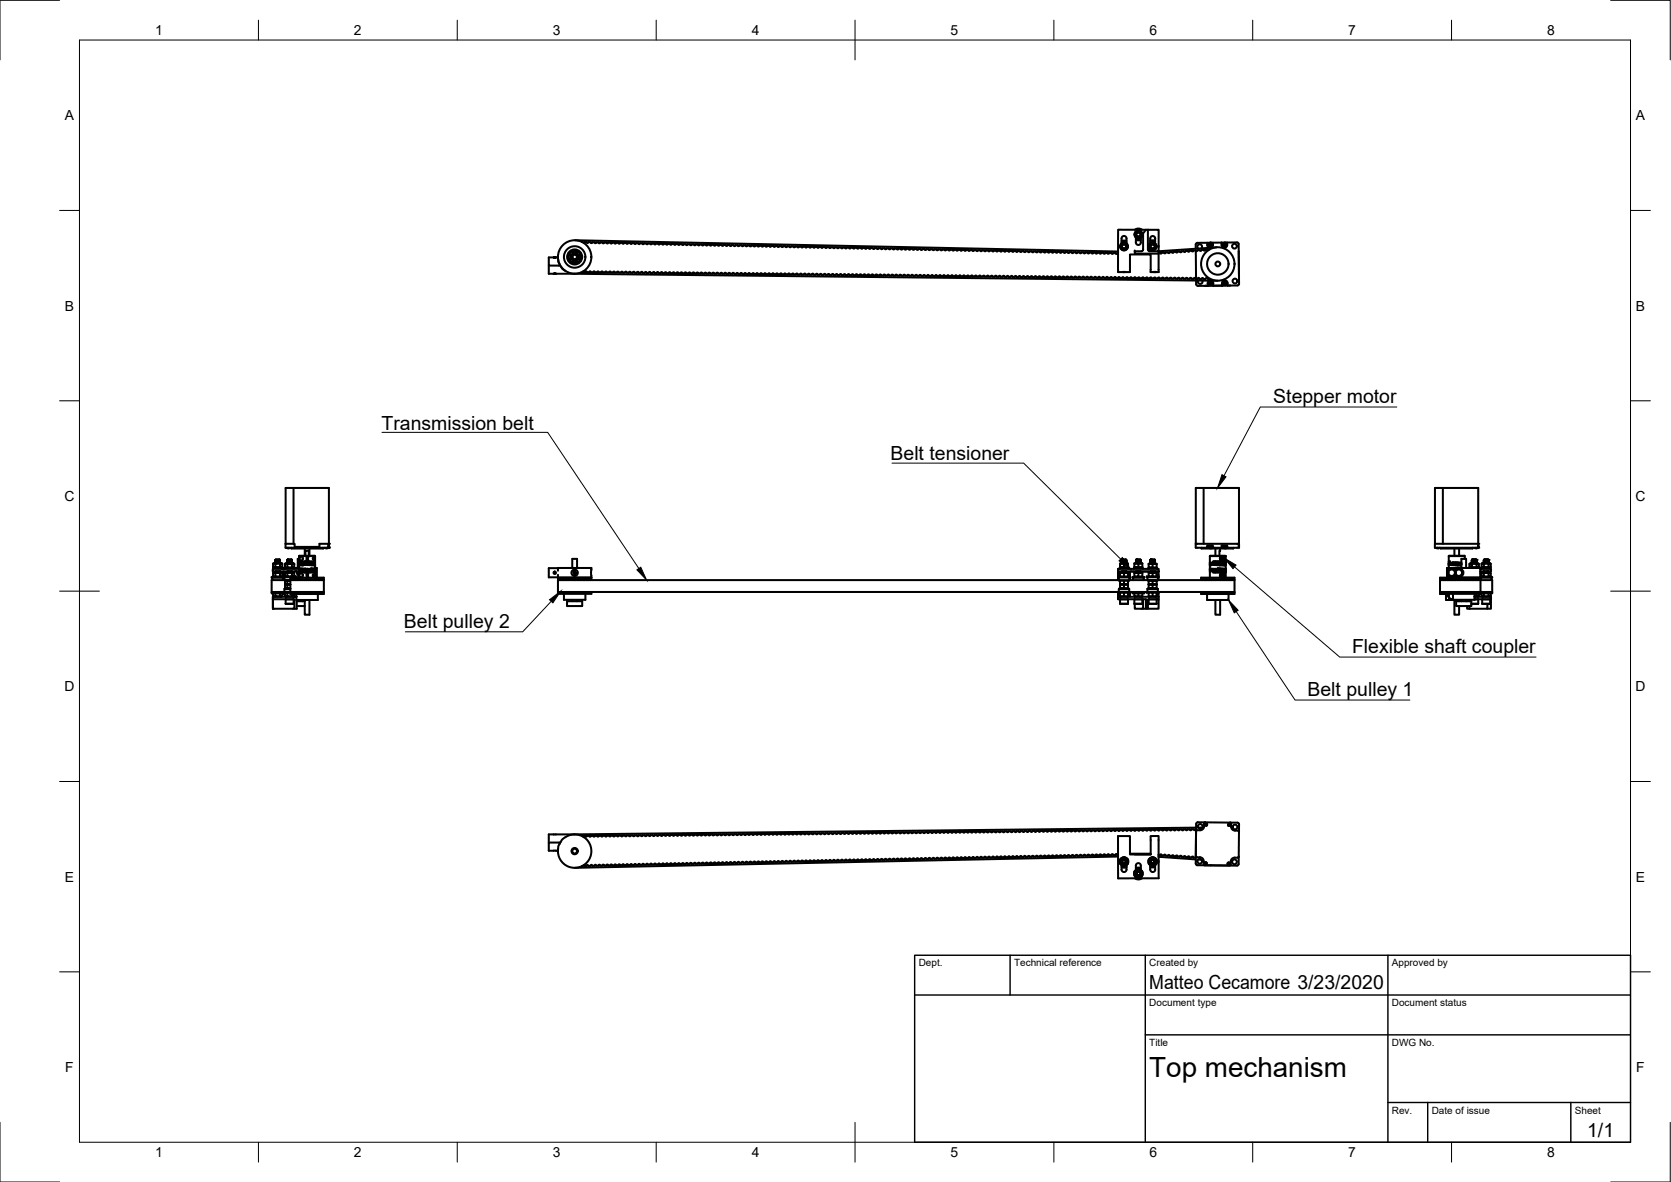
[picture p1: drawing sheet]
<svg xmlns="http://www.w3.org/2000/svg" width="420mm" height="297mm" viewBox="0 0 420 297" stroke-linecap="round" stroke-linejoin="round" font-family="sans-serif">
<defs><g id="words">
<text font-size="7" x="289" y="270.6">Top mechanism</text>
<g font-size="4.9">
<text x="320.2" y="101.3">Stepper motor</text>
<text x="95.9" y="108">Transmission belt</text>
<text x="223.9" y="115.7">Belt tensioner</text>
<text x="101.6" y="157.7">Belt pulley 2</text>
<text x="340" y="164.2">Flexible shaft coupler</text>
<text x="328.8" y="174.9">Belt pulley 1</text>
<text x="289" y="248.5">Matteo Cecamore 3/23/2020</text>
<text x="399.1" y="285.7">1/1</text>
</g>
<g font-size="3.5">
<text x="39" y="8.8">1</text>
<text x="89" y="8.8">2</text>
<text x="139" y="8.8">3</text>
<text x="189" y="8.8">4</text>
<text x="239" y="8.8">5</text>
<text x="289" y="8.8">6</text>
<text x="339" y="8.8">7</text>
<text x="389" y="8.8">8</text>
<text x="16.3" y="30.2">A</text>
<text x="411.3" y="30.2">A</text>
<text x="16.3" y="78">B</text>
<text x="411.3" y="78">B</text>
<text x="16.2" y="125.9">C</text>
<text x="411.2" y="125.9">C</text>
<text x="16.2" y="173.7">D</text>
<text x="411.2" y="173.7">D</text>
<text x="16.3" y="221.6">E</text>
<text x="411.3" y="221.6">E</text>
<text x="16.4" y="269.4">F</text>
<text x="411.4" y="269.4">F</text>
<text x="39" y="290.8">1</text>
<text x="89" y="290.8">2</text>
<text x="139" y="290.8">3</text>
<text x="189" y="290.8">4</text>
<text x="239" y="290.8">5</text>
<text x="289" y="290.8">6</text>
<text x="339" y="290.8">7</text>
<text x="389" y="290.8">8</text>
</g>
<g font-size="2.5">
<text x="231" y="242.9">Dept.</text>
<text x="255" y="242.9">Technical reference</text>
<text x="289" y="242.9">Created by</text>
<text x="350" y="242.9">Approved by</text>
<text x="289" y="252.8">Document type</text>
<text x="350" y="252.8">Document status</text>
<text x="289" y="262.9">Title</text>
<text x="350" y="262.9">DWG No.</text>
<text x="350" y="279.9">Rev.</text>
<text x="360" y="279.9">Date of issue</text>
<text x="396" y="279.9">Sheet</text>
</g>
</g></defs>
<!-- layer: Visible -->
<g fill="none" stroke="#000" stroke-width=".51">
<path d="M282.2 59.5l.4-.2 .6 .4 .1 1.4a.71 .71 0 0 0-1.3 .1v-1.3zM285.4 57.7a1.49 1.49 0 0 1 1.7 0M285.6 59.7l.3 .2M286.9 59.7l-.3 .2M287.2 58.9l.2-.3v4.1l-.4 .4M288.1 57.7h-7v10M288.1 57.7l-.7 .9M288.1 57.7h.5M288.6 57.7h2.7v5.4h-2.3M288.6 57.7v5l.4 .4M289.4 59.5l.4-.2 .6 .4v1.5a.72 .72 0 0 0-1.2 0v-1.3zM138 66.7v2.1h1.2"/>
<path d="M139.2 64.7h.6zM139.2 64.7h-1.2v2l2.8-.1M139.2 68.8h.6zM139.8 64.7h.3M139.8 68.8l166.4 1.8M140.3 64.5l-.2 .2M140.3 65.2l.4 1.2M141 66.9l.4 .6 .8 .6M143 64.3h.5M143.2 63.8l.4 .3M143.5 64.8l-.5 .1M143.6 65.1l-.4 .3"/>
<path d="M143.7 63.3l.3 .4M144 65.4l-.3 .5M144.2 63.1v.5M144.2 65.5v.6M144.6 60.4l136.5 2.8M144.8 65.5v.6M144.8 63.1v.5M145 65.4l.3 .5M145.3 63.3l-.3 .4M145.4 65.1l.4 .3M145.4 64.8l.6 .1M145.8 63.8l-.4 .3"/>
<path d="M146 64.3h-.6M146.5 60.8h-.2M146.5 68.3l.1 .1h.5l.3-.2 .2 .2h.5l.3-.2 .2 .2h.5l.3-.2 .2 .2h.5l.3-.2 .2 .3M146.9 60.8h.5l.3 .3 .2-.3 .5 .1M146.9 60.8l-.1 .2M148.5 60.8l.2 .3 .2-.2M148.9 60.9h.5M149.5 60.9l.2 .2 .2-.2M149.9 60.9h.6l.2 .2 .2-.2h.5l.3 .3 .2-.3h.5M150.6 68.5l.5-.1 .3-.2 .2 .3h.5l.3-.3 .2 .3M152.5 60.9l.2 .3 .3-.3M152.9 60.9l.6 .1 .2 .2 .2-.2h.6l.2 .2 .2-.2"/>
<path d="M153.6 68.5h.5l.3-.3 .2 .3h.5l.3-.3 .2 .3h.5M153.6 68.5l-.2-.3-.3 .3h-.5M154.9 61h.5M155.4 61l.3 .2 .2-.2M155.9 61h.5l.3 .3 .2-.3 .5 .1 .3 .2 .2-.3M156.1 68.5l.3-.2 .2 .2h.5M157.1 68.5l.3-.2 .2 .2h.5l.3-.2 .2 .2h.5l.3-.2 .2 .2M157.9 61.1h.6M158.5 61.1l.2 .2 .2-.2M158.9 61.1h.5l.3 .2 .2-.2h.5l.3 .2 .2-.2h.5M159.6 68.6h.5l.3-.3 .2 .3h.5l.3-.3 .2 .3h.5l.3-.3 .2 .3M161.5 61.1l.2 .3 .2-.3"/>
<path d="M161.9 61.1h.6l.2 .3 .2-.2h.5l.3 .2 .2-.2h.5M162.6 68.6h.5l.3-.3 .2 .3h.5l.3-.2 .2 .2M164.4 61.2l.3 .2 .2-.2M164.6 68.6h.5M164.9 61.2h.6l.2 .3 .2-.3h.6l.2 .3 .2-.3M165.1 68.6l.3-.2 .2 .2M165.6 68.6h.5l.3-.2 .2 .2h.5l.3-.2 .2 .2 .5 .1M166.9 61.2l.5 .1M167.4 61.2l.3 .3 .2-.2M167.9 61.3h.5l.3 .2 .2-.2h.5M168.1 68.6l.3-.2 .2 .3h.5l.3-.3 .2 .3h.5l.3-.3 .2 .3h.5M169.5 61.3l.2 .2 .2-.2"/>
<path d="M169.9 61.3h.5M170.5 61.3l.2 .3 .2-.3h.5l.3 .3 .2-.3 .5 .1 .3 .2 .2-.2h.5M171.1 68.7l.3-.3 .2 .3h.5l.3-.3 .2 .3h.5l.3-.2 .2 .2M173.5 61.4l.2 .2 .2-.2h.5l.3 .2 .2-.2h.6l.2 .3 .2-.3h.5l.3 .3 .2-.3 .5 .1 .3 .2 .2-.2h.5l.3 .2 .2-.2M174.6 68.7h.5l.3-.2 .2 .2h.5l.3-.2 .2 .2 .5 .1M174.6 68.7l-.2-.2-.3 .2h-.5M177.1 68.7l.3-.2 .2 .3 .5-.1 .3-.2 .2 .3h.5l.3-.3 .2 .3h.5l.3-.3 .2 .3h.5l.3-.3 .2 .3h.5l.3-.3 .2 .3h.5l.3-.2 .2 .2h.5l.3-.2 .2 .2h.5l.3-.2 .2 .2M178.9 61.5h.6l.2 .3 .2-.3M179.9 61.5h.5l.3 .3 .2-.3h.5l.3 .3 .2-.2h.5M182.5 61.6l.2 .2 .2-.2h.6l.2 .2 .2-.2h.5l.3 .3 .2-.3h.5l.3 .3 .2-.3M185.9 61.6h.5M186.5 61.6l.2 .3 .2-.3 .6 .1 .2 .2 .2-.2"/>
<path d="M186.6 68.8h.5l.3-.2 .2 .3 .5-.1 .3-.2 .2 .3h.5M186.6 68.8l-.2-.2-.3 .2h-.5M188.9 61.7h.5M188.9 61.7l-.2 .2-.3-.2h-.5M189.1 68.9l.3-.3 .2 .3h.5l.3-.3 .2 .3h.5l.3-.2 .2 .2h.5l.3-.2 .2 .2h.5l.3-.2 .2 .2h.5l.3-.2 .2 .2h.5l.3-.2 .2 .2M189.4 61.7l.3 .2 .2-.2h.5l.3 .3 .2-.3M190.9 61.8h.5M191.5 61.7l.2 .3 .2-.3M191.9 61.8h.5M192.4 61.8l.3 .2 .2-.2h.5l.3 .2 .2-.2h.5l.3 .2 .2-.2M194.9 61.8h.5M195.5 61.8l.2 .3 .2-.3 .5 .1 .3 .2 .2-.2h.5l.3 .2 .2-.2h.5"/>
<path d="M195.6 68.9h.5l.3-.2 .2 .3h.5l.3-.3 .2 .3M198.4 61.9l.3 .2 .2-.2h.5l.3 .3 .2-.3M198.6 69h.5M198.6 69l-.2-.3-.3 .3h-.5M199.1 69l.3-.3 .2 .3M199.6 69h.5M199.9 61.9h.5l.3 .3 .2-.3M200.1 69l.3-.3 .2 .3M200.6 69h.5M200.9 61.9l.5 .1M201.1 69l.3-.2 .2 .2h.5l.3-.2 .2 .2h.5l.3-.2 .2 .2h.5l.3-.2 .2 .2M201.4 61.9l.3 .3 .2-.2h.5l.3 .2 .2-.2h.5"/>
<path d="M203.5 62l.2 .2 .2-.2h.5M204.4 62l.3 .3 .2-.3h.5l.3 .3 .2-.3 .5 .1 .3 .2 .2-.2h.5M204.6 69.1h.5M205.1 69l.3-.2 .2 .2M205.6 69.1h.5l.3-.3 .2 .3M207.5 62.1l.2 .2 .2-.2h.5l.3 .2 .2-.2M207.6 69.1h.5l.3-.3 .2 .3h.5l.3-.3 .2 .3M207.6 69.1l-.2-.3-.3 .3h-.5M208.9 62.1h.5l.3 .3 .2-.3M209.6 69.1h.5M209.9 62.1l.5 .1M210.1 69.1l.3-.2 .2 .2"/>
<path d="M210.4 62.1l.3 .3 .2-.3 .5 .1 .3 .2 .2-.2M210.6 69.1h.5M211.1 69.1l.3-.2 .2 .2M211.6 69.1h.5l.3-.2 .2 .2h.5l.3-.2 .2 .2h.5l.3-.2 .2 .3 .5-.1 .3-.2 .2 .3h.5M211.9 62.2h.5M212.4 62.2l.3 .2 .2-.2h.5M213.4 62.2l.3 .2 .2-.2h.5l.3 .3 .2-.3 .5 .1M215.5 62.2l.2 .3 .2-.2h.5l.3 .2 .2-.2h.5l.3 .2 .2-.2h.5l.3 .3 .2-.3h.5l.3 .3 .2-.3 .5 .1 .3 .2 .2-.2M216.1 69.2l.3-.3 .2 .3M216.6 69.2h.5M217.1 69.2l.3-.3 .2 .3M217.6 69.2h.5l.3-.3 .2 .3"/>
<path d="M219.6 69.2h.5l.3-.2 .2 .2h.5l.3-.2 .2 .2h.5M219.6 69.2l-.2-.3-.3 .3h-.5M220.9 62.4h.5l.3 .2 .2-.2M221.9 62.4h.5M222.1 69.2l.3-.2 .2 .2M222.4 62.4l.3 .2 .2-.2h.5l.3 .3 .2-.3h.5M222.6 69.2h.5M223.1 69.2l.3-.2 .2 .2M223.6 69.2l.5 .1 .3-.3 .2 .3h.5l.3-.3 .2 .3h.5l.3-.3 .2 .3h.5l.3-.3 .2 .3M224.5 62.4l.2 .3 .2-.3h.5M225.4 62.5l.3 .2 .2-.2h.5l.3 .2 .2-.2h.5l.3 .2 .2-.2h.5M227.6 69.3h.5"/>
<path d="M228.1 69.3l.3-.2 .2 .2M228.5 62.5l.2 .3 .2-.3h.5l.3 .3 .2-.3 .5 .1 .3 .2 .2-.2M228.6 69.3h.5M229.1 69.3l.3-.2 .2 .2M229.6 69.3h.5l.3-.2 .2 .2M230.6 69.3h.5l.3-.2 .2 .2h.5l.3-.2 .2 .2h.5l.3-.2 .2 .2 .5 .1M230.9 62.6h.5M231.4 62.6l.3 .2 .2-.2M232.9 62.6h.5M232.9 62.6l-.2 .2-.2-.2h-.6M233.4 62.6l.3 .3 .2-.3h.5l.3 .3 .2-.3M234.1 69.4l.3-.3 .2 .3"/>
<path d="M234.6 69.4h.5M234.9 62.7l.5-.1 .3 .3 .2-.2h.5M235.1 69.4l.3-.3 .2 .3M235.6 69.4h.5l.3-.3 .2 .3h.5l.3-.3 .2 .3h.5l.3-.2 .2 .2h.5l.3-.2 .2 .2M236.5 62.7l.2 .2 .2-.2h.5l.3 .2 .2-.2M237.9 62.7h.5l.3 .3 .2-.3h.5l.3 .3 .2-.3M239.6 69.4h.5M239.9 62.8h.5M240.1 69.4l.3-.2 .2 .2M240.4 62.8l.3 .2 .2-.2M240.6 69.4h.5M241.1 69.4l.3-.2 .2 .2"/>
<path d="M241.6 69.5h.5M241.9 62.8l-.2 .2-.3-.2h-.5M242.1 69.4l.3-.2 .2 .2M242.6 69.5h.5l.3-.3 .2 .3h.5l.3-.3 .2 .3h.5l.3-.3 .2 .3M242.9 62.8h.5M242.9 62.8l-.2 .2-.3-.2h-.5M243.4 62.8l.3 .3 .2-.3M243.9 62.8h.5l.3 .3 .2-.3 .5 .1M245.4 62.9l.3 .2 .2-.2h.5M245.6 69.5h.5M246.1 69.5l.3-.3 .2 .3M246.4 62.9l.3 .2 .2-.2"/>
<path d="M246.6 69.5h.5l.3-.2 .2 .2h.5l.3-.2 .2 .2h.5l.3-.2 .2 .2h.5l.3-.2 .2 .2M246.9 62.9h.5l.3 .2 .2-.2h.5l.3 .3 .2-.3 .5 .1M249.4 62.9l.3 .3 .2-.2M249.9 63h.5l.3 .2 .2-.2h.5l.3 .2 .2-.2M250.6 69.5h.5l.3-.2 .2 .3M251.6 69.6h.5M251.9 63h.5M252.1 69.5l.3-.2 .2 .3M252.4 63l.3 .3 .2-.3M252.6 69.6h.5l.3-.3 .2 .3h.5M252.9 63h.5l.3 .3 .2-.3M253.9 63l.5 .1"/>
<path d="M254.1 69.6l.3-.3 .2 .3h.5M254.4 63l.3 .3 .2-.2M254.9 63.1h.5M255.1 69.6l.3-.3 .2 .3h.5l.3-.3 .2 .3h.5M255.4 63.1l.3 .2 .2-.2M255.9 63.1h.5l.3 .2 .2-.2h.5l.3 .3 .2-.3h.5M257.1 69.6l.3-.2 .2 .2M257.6 69.6h.5M258.1 69.6l.3-.2 .2 .2M258.4 63.1l.3 .3 .2-.3M258.6 69.6h.5l.3-.2 .2 .2h.5l.3-.2 .2 .2M258.9 63.1l.5 .1 .3 .2 .2-.2h.5l.3 .2 .2-.2h.5"/>
<path d="M260.6 69.6l.5 .1 .3-.3 .2 .3h.5l.3-.3 .2 .3M261.4 63.2l.3 .2 .2-.2M261.9 63.2h.5l.3 .3 .2-.3M262.6 69.7h.5M262.9 63.2h.5l.3 .3 .2-.3M263.1 69.7l.3-.3 .2 .3M263.6 69.7h.5M263.9 63.3h.5M264.1 69.7l.3-.3 .2 .3M264.4 63.3l.3 .2 .2-.2M264.6 69.7h.5l.3-.2 .2 .2h.5M264.9 63.3h.5l.3 .2 .2-.2h.5"/>
<path d="M266.1 69.7l.3-.2 .2 .2h.5l.3-.2 .2 .2h.5l.3-.2 .2 .2 .5 .1M266.4 63.3l.3 .2 .2-.2h.5l.3 .3 .2-.3h.5l.3 .3 .2-.2h.5l.3 .2 .2-.2h.5l.3 .2 .2-.2h.5l.3 .3 .2-.3h.5l.3 .3 .2-.3M269.1 69.7l.3-.2 .2 .2M269.6 69.8h.5M270.1 69.7l.3-.2 .2 .2M270.6 69.8h.5l.3-.3 .2 .3h.5l.3-.3 .2 .3M272.9 63.4h.5l.3 .3 .2-.2h.5l.3 .2 .2-.2M274.6 69.8l-.2-.3-.3 .3h-.5l-.2-.3-.3 .3h-.5M274.6 69.8h.5M274.9 63.5h.5M275.1 69.8l.3-.2 .2 .2M275.4 63.5l.3 .2 .2-.2"/>
<path d="M275.6 69.8h.5M275.9 63.5h.5l.3 .3 .2-.3h.5l.3 .3 .2-.3h.5l.3 .3 .2-.3 .5 .1 .3 .2 .2-.2M276.1 69.8l.3-.2 .2 .2h.5l.3-.2 .2 .2h.5l.3-.2 .2 .3 .5-.1 .3-.2 .2 .3 .5-.1 .3-.2 .2 .2M279.9 63.6h.5M280.4 63.6l.3 .2 .4-.2M280.6 69.9h.5M281.1 69.9l.3-.3 .2 .3h.5l.3-.3 .2 .3h.5l.3-.3 .2 .3M282 60.6l.6-.2 .6 .2M282.1 61.6a.58 .58 0 0 1 .9-.1 .58 .58 0 0 1 0 .9 .58 .58 0 0 1-.9-.2M282.1 61.6v.6M282.1 61.6l.5-.2 .5 .2v.6l-.5 .3-.5-.3M282.3 61l-.3 .1"/>
<path d="M282.3 68.4h.6zM282.3 68.3h.6zM283 61l.3 .1M283.6 69.9h.5l.3-.2 .2 .2M284.6 69.9h.5l.3-.2 .2 .2h.5l.3-.2 .2 .2h.5M285.3 63v.1M285.3 63.1v.6h6M285.3 63.1h1.7M285.6 60.9a.62 .62 0 0 0 .6 .7 .62 .62 0 0 0 .7-.7M285.6 60.9v-1.2a.72 .72 0 0 0 1.3 0v1.2M285.6 60.3l.6 .1 .7-.1M287.1 69.9l.3-.2 .2 .2h.5l.3-.2 .2 .3 .5-.1 .3-.2 .2 .3h.5l.3-.3 .2 .3h.5l.3-.3 .2 .3h.5"/>
<path d="M289.3 61.6a.58 .58 0 0 1 .9-.1 .58 .58 0 0 1 0 .9 .58 .58 0 0 1-.9-.2M289.3 61.6v.6M289.3 61.7v.5M289.3 61.7l.5-.3 .5 .3-.1 .6-.4 .2-.5-.3M289.5 61l-.3 .1M290 68.3h.6zM290 68.4h.6zM290.2 61l.2 .1M290.5 60.6l-.7-.2-.6 .2 .6-.2 .6 .2M291.3 61.8v.3M291.6 63.5h-.3M292.1 70l.3-.2 .2 .2h.5"/>
<path d="M292.6 63.5h-.5l-.2 .2-.3-.2M293.1 70l.3-.2 .2 .2M293.6 70h.5l.3-.2 .2 .2h.5l.3-.2 .2 .2M293.6 63.4h-.5l-.2 .3-.3-.3M295.6 70h.5l.3-.2 .2 .2M296.1 63.2l-.2 .3-.3-.3-.5 .1-.2 .2-.3-.2-.5 .1-.2 .2-.3-.2M296.6 70h.5l.3-.2 .2 .2 .5 .1M297.1 63.1l-.2 .3-.3-.2h-.5M298.1 63.1l-.2 .2-.3-.2h-.5M298.1 70.1l.3-.3 .2 .3h.5M299.1 63l-.2 .3-.3-.3-.5 .1M299.1 70.1l.3-.3 .2 .3h.5l.3-.3 .2 .3h.5l.3-.3 .2 .3h.5l.3-.2 .2 .2h.5a.32 .32 0 0 1 .3-.2 .32 .32 0 0 1 .3 .2h.5"/>
<path d="M300.1 62.9l-.2 .3-.3-.2h-.5M300.6 62.9l-.5 .1M300.6 62.9l.3 .2 .2-.2 .5-.1 .3 .3 .2-.3h.5l.3 .2 .2-.3h.5l.2 .2M300.7 63v7.1M300.7 70.5l.1 .9M300.8 71.4l.4 .4h2.5M301.2 70.5a.6 .6 0 0 0 .6 .9 .6 .6 0 0 0 .5-.9M302.1 62.4a.6 .6 0 0 0 0-.9 .6 .6 0 0 0-.9 .1 .6 .6 0 0 0 .1 .8M303 71.8h.1M303.1 71.8h.6M303.6 61v.9l.5 .4M303.9 61.5h.4"/>
<path d="M303.9 61.6l.4 .1M303.9 71.1h.4M303.9 71.2l.4 .1M303.9 71.1h.3M303.9 61.5v.1M303.9 71.1v.1M304.1 62.7h.1M304.2 62.7h-.1M304.2 70.5l-.2 .1a1.09 1.09 0 0 0-.3 1.2M304.3 70.1h.1M304.3 61l-3.4 .1-.2 .3v1.1M304.3 61.5l.1 .1"/>
<path d="M304.3 71.1l.1 .1M304.3 61.7v.3M304.3 62h.2M304.3 71.3v.4M304.3 71.7h.2M304.3 61h.2M304.3 70.6h.2M304.4 61.6l-.1 .4M304.4 61.5h.1M304.4 61.1l-.1 .3-.4 .1M304.4 71.2l-.1 .5M304.4 71.1h.1"/>
<path d="M304.4 70.7l-.2 .4M304.4 62h.1M304.4 71.6l.1 .1M304.5 61.4v-.4l-.2 .5M304.5 61.7v.3M304.5 71v-.4l-.2 .5M304.5 71.3v.4M304.5 61.5l-.1 .1M304.5 61.5l.4 .1M304.5 71.1l-.1 .1M304.5 71.1l.4 .1M304.5 61.4l.4 .1"/>
<path d="M304.5 71l.1 .1M304.6 70.5l.4 .4 .1 .9M304.6 71.1h.3M304.9 61.6l-.4 .1M304.9 61.5v.1M304.9 71.2l-.4 .1M304.9 71.1v.1M304.9 61.5h-.1M304.9 71.1h-.1M304.9 61v.6M305 61.6l-.5 .6M305.1 71.8h-1.4"/>
<path d="M305.9 62.2l-14.6 .9v5.3h-2v-4.4h-5.2v4.4h-3v-.7M307.1 61l3.9-.1 .4 .4M307.1 61h-2.6M307.1 61v.6a.71 .71 0 0 0 .8 .7 .71 .71 0 0 0 .7-.8M307.3 71.8h-2.2M307.5 61.5h.4M307.5 61.6l.4 .1M307.5 71.1h.4M307.5 71.2l.4 .1M307.5 71.1h.3M307.5 61.5v.1M307.5 71.1v.1"/>
<path d="M307.6 61.5l-.1 .1M307.6 71.1l-.1 .1M307.9 61.5l.1 .1M307.9 71.1l.1 .1M307.9 61.7v.3M307.9 62h.2M307.9 71.3v.4M307.9 71.7h.2M307.9 61h.2M307.9 70.6h.2M308 61.6l-.1 .4M308 61.5h.1"/>
<path d="M308 61.1l-.1 .3-.4 .1M308 71.2l-.1 .5M308 71.1h.1M308 70.7l-.2 .4M308 62h.1M308 71.6l.1 .1M308.1 61l-.2 .5M308.1 61.7v.3M308.1 61v.4l.4 .1M308.1 70.6l-.2 .5M308.1 71.3v.4M308.1 70.6l.1 .5"/>
<path d="M308.1 61.5l-.1 .1M308.1 61.5l.4 .1M308.1 71.1l-.1 .1M308.1 71.1l.4 .1M308.2 71.1h.3M308.5 61.6l-.4 .1M308.5 61.5v.1M308.5 71.2l-.4 .1M308.5 71.1v.1M308.5 61.5h-.1M308.5 71.1h-.1M308.5 60.9v.7"/>
<path d="M308.7 71.8h.6M308.7 71.8v-.6a.71 .71 0 0 0-.7-.8 .71 .71 0 0 0-.7 .8v.6M308.7 71.8h-1.4M309.3 71.8h.1M311.4 61.3l.1 10.2-.3 .2-2.5 .1M311.5 63.2h.1M311.6 69.4h.1M71.8 136.7h2.3v.7h6.2v-.7h2.3v1h-10.8zM71.8 136.7v-14.1h10.9v15.1M72 137.7h.3M72.5 137.7h.4M73.3 137.7v.1h8v-.1"/>
<path d="M73.8 122.6v14.1M75.2 139.7h1.9M75.2 139.7v1.4h1.9v-1.4M75.4 139.9h.4l.4 .4-.1 .3-.5 .4-.3-.4zM76.6 137.8v1.9M76.8 139.7v-1.3h.8v1.3M77.3 139.7h1.8l.1 1.4h-1.9v-1.4h1.9M77.8 137.8v1.9M81.6 137.7h.4M82.1 137.7h.4M82.6 137v.4zM82.6 137.7h.1"/>
<path d="M82.7 137.4h.1M82.7 137.4v.3zM82.7 137.4v.3M82.7 137v.4M82.7 136.7h.1M300.7 136.7h10.8v.7M300.7 122.6h10.8l.1 15.1h-3.1v-.7h-1.4v.7h-2.2v-.7h-1.3v.7h-2.9zM302.1 137.7v.1h8v-.1M302.6 122.6v14.1M303.6 137.7h.4M303.9 137.5h.1M303.9 137.5l.2 .3h.2v-.3"/>
<path d="M304.1 137.2h.6M304.1 137.2l-.2 .3M304.2 139.7v1.7l4 .2h-.2M304.2 139.7h4M304.3 137.6h.2M304.3 137.7h.2M304.7 137.2l.2 .2M304.8 137.7h.1M305 137.5l-.4 .3-.3-.3M305.6 137.8v1.9M306.8 137.8l-.2 1.9M307.1 137.7h.5"/>
<path d="M307.5 137.5h.1M307.5 137.5l.2 .3h.2v-.3M307.9 137.6h.2M307.9 137.7h.2M308.2 139.7v1.4h-3.2l3.2 .1v.2M308.4 137.7h.1M308.5 137.4l-.5-.2a.32 .32 0 0 0-.4 0 .32 .32 0 0 0-.1 .3M308.6 137.5l-.4 .3-.3-.3M311.5 136.7h.1M360.8 136.7v-14.1h10.9v15.1M361 137.7h.4M361.5 137.7h.4"/>
<path d="M362.2 137.7v.1h8v-.1M362.8 122.6v14.1M364.3 139.7h4M364.3 139.7v1.4h.4l-.4 .1v.2l3.2 .2M364.3 139.7h3.9l.1 .7M365.7 137.8v1.9M366.9 137.8v1.9M370.6 137.7h.4M371.2 137.7h.3M371.6 137.7v-.7l.1 .7M371.6 137.7h.1M371.6 137.4v.1"/>
<path d="M371.7 137.5h-.1M371.7 137v.7zM371.7 136.7h-10.9v1h10.8M68.3 148.9h3v.2h-3zM68.5 145.2v.6M68.5 148.8v.1M68.6 150.6v2.4h5.4v-2.3l-.2-.1M68.6 150v.6M68.6 143.6v-.6v.6h5.7M68.6 143h6.6M68.6 150.6v2.4M68.7 149.8h.5"/>
<path d="M68.7 144l2-.1-.3 .1v.9h.3h-2M68.7 144h.5M68.7 144.9h.5M68.7 141.7l2-.1-.3 .1v.8l.3 .1-2-.1M68.7 141.7h.5M68.7 142.5h.5M68.7 141.7v.8M68.7 144v.9M68.7 149.1v.7M68.7 143v-.4h2.2v.4M68.9 142.6h.1M68.9 144.9v.1"/>
<path d="M68.9 149.9v.1M69.2 140.9h.1M69.2 141.1h.1M69.2 141.3h.1M69.2 141.5h.1M69.2 143.7h.1M69.2 143.9h.1M69.2 140.7l.1 .1M69.2 140.9l.1 .1M69.2 141.1l.1 .1M69.2 141.3l.1 .1M69.2 143.7l.1 .1"/>
<path d="M69.2 149.1v.7h1.2M69.3 140.8h.1M69.3 141h.1M69.3 141.2h.1M69.3 141.4h.1M69.3 143.6h.1M69.3 143.8h.1M69.3 140.8l-.1 .1M69.3 141l-.1 .1M69.3 141.2l-.1 .1M69.3 141.4l-.1 .1M69.3 143.6l-.1 .1"/>
<path d="M69.3 143.8l-.1 .1M69.5 143.6h-.2M70.3 140.7l-1 .1M70.3 140.9l-1 .1M70.3 141.1l-1 .1M70.3 141.3l-1 .1M70.3 141.5l-.9 .1M70.3 143.7l-1 .1M70.3 143.9h-.4M70.3 141.5h-1.1M70.3 143.9h-.7M70.3 140.7h.1"/>
<path d="M70.3 140.9h.1M70.3 141.1h.1M70.3 141.3h.1M70.3 141.5h.1M70.3 143.7h.1M70.3 143.9h.1M70.3 140.7l.1 .1M70.3 140.9l.1 .1M70.3 141.1l.1 .1M70.3 141.3l.1 .1M70.3 141.5l.1 .1M70.3 143.7l.1 .1"/>
<path d="M70.3 140.6l-1.1 .1M70.3 140.6v.1M70.4 149.1v.7l.3 .1-2-.1M70.4 144h-1.2v.9h1.2M70.4 141.7h-1.2v.8h1.2M70.4 140.8l-1.2 .1M70.4 141l-1.2 .1M70.4 141.2l-1.2 .1M70.4 141.4l-1.2 .1M70.4 141.6h.1M70.4 140.8l-.1 .1M70.4 141l-.1 .1"/>
<path d="M70.4 141.2l-.1 .1M70.4 141.4l-.1 .1M70.4 143.6l-.1 .1M70.4 143.8l-.1 .1M70.4 143.6l-1.2 .1M70.4 143.8l-1.2 .1M70.4 140.8h.1M70.4 141h.1M70.4 141.2h.1M70.4 141.4h.1M70.4 143.6h.1M70.4 143.8h.1"/>
<path d="M70.7 149.9l.3-.1zM70.7 143.9l.3 .1zM70.7 144.9h.3zM70.7 141.6l.3 .1zM70.7 142.6l.3-.1zM70.7 142.6h.1M70.7 144.9v.1M70.7 149.9v.1M71 141.7v.8M71 144v.9M71 149.1v.7M71.1 145.2v.6"/>
<path d="M71.1 148.8v.1M71.2 145.2v.3h.3v.3M71.2 149.1l.4 .1M71.3 143.6l-.1 1.4M71.3 145h-3v.2h3v-.3h3v.2M71.3 145.1h.2M71.3 148.9h-.1M71.5 145.8h1.5M71.5 145.8h-3.2v3h3M71.5 148h1.5M71.6 144.8l.1 .1M71.6 141.7l.1 .9"/>
<path d="M71.6 144h.1M71.6 142.5h.1M71.7 147h.5M71.7 147.8h.5M71.7 149.8l2 .1M71.7 149.8h.5M71.7 146h.5M71.7 146.8h.5M71.7 144l2-.1-.3 .1 .1 .9M71.7 144h.5M71.7 142.6l2 .1M71.7 142.6h.5"/>
<path d="M71.7 144l-.1 .8M71.7 146v.8M71.7 147v.8M71.7 149v.8M71.7 146.8l.1 .1M71.7 142.7h-.5v.3M71.7 149h.1M71.8 144.9h.1M71.8 142.6l-.1 .4v-.3h2.2v.3M71.8 150.6h2M71.8 151.7h2M71.8 150.6v1.1"/>
<path d="M71.8 146.9l-.1 .1M71.9 150.6h-.1M71.9 149.9v.1M71.9 142.7h.1M71.9 147.9h.1M72.2 149h.1M72.2 141.7h-.6M72.2 143.7h.1M72.2 140.9h.1M72.2 141.1h.1M72.2 141.3h.1M72.2 141.5h.1"/>
<path d="M72.2 140.7l.1 .1M72.2 140.9l.1 .1M72.2 141.1l.1 .1M72.2 141.3l.1 .1M72.2 141.5l.1 .1M72.2 143.7l.1 .1M72.2 144.8l-.1 .1M72.2 141.8h-.5l2-.1-.3 .1v.8l.3 .1M72.2 143.9h.1M72.3 145.8h.5M72.3 141.6l-.7 .1M72.3 140.8h.1"/>
<path d="M72.3 141h.1M72.3 141.2h.1M72.3 141.4h.1M72.3 141.6h.1M72.3 143.6h.1M72.3 143.8h.1M72.3 140.8l-.1 .1M72.3 141l-.1 .1M72.3 141.2l-.1 .1M72.3 141.4l-.1 .1M72.3 143.6l-.1 .1M72.3 143.8l-.1 .1"/>
<path d="M72.4 149h-.2v.8h1.2M72.4 140.6h.1M72.4 140.6h.9M72.4 140.6l-.2 .1M72.5 143.6h-.2M73 145.2h8.4v.4h-8.4zM73 148.9h8.4v.4h-8.4zM73 146.9l-.8 .1v.8l.8 .1-1.3-.1M73 145.9l-.8 .1v.8l.8 .1h-1.2M73 148.7h-1.7v.3h1.7M73 147.9h-1.4l-.1 .8M73 145.8h8.4v3h-8.4z"/>
<path d="M73.3 145.6v.2M73.3 148.8v.1M73.3 140.7l-1 .1M73.3 140.9l-1 .1M73.3 141.1l-1 .1M73.3 141.3l-1 .1M73.3 141.5l-1 .1M73.3 143.7l-1 .1M73.3 140.7h.1M73.3 140.9h.1M73.3 141.1h.1M73.3 141.3h.1"/>
<path d="M73.3 141.5h.1M73.3 143.7h.1M73.3 140.7l.1 .1M73.3 140.9l.1 .1M73.3 141.1l.1 .1M73.3 141.3l.1 .1M73.3 141.5l.1 .1M73.3 143.7l.1 .1M73.3 140.6l-1.1 .1M73.3 140.6v.1M73.4 145.6v.2M73.4 148.8v.1"/>
<path d="M73.4 149.3v.5l.3 .1M73.4 144h-1.2v.8l.3 .1M73.4 144.8l-.3 .1M73.4 141.6h.3l-.3 .1M73.4 141.8h-1.2v.8h1.2M73.4 140.8l-1.2 .1M73.4 141l-1.2 .1M73.4 141.2l-1.2 .1M73.4 141.4l-1.2 .1M73.4 141.6l-1 .1M73.4 143.6l-1.2 .1M73.4 143.8l-1 .1"/>
<path d="M73.4 141.6l-1.2 .1 .1-.1M73.4 143.8l-1.2 .1M73.4 140.8h.1M73.4 141h.1M73.4 141.2h.1M73.4 141.4h.1M73.4 141.6h.1M73.4 143.6h.1M73.4 143.8h.1M73.4 140.8l-.1 .1M73.4 141l-.1 .1M73.4 141.2l-.1 .1"/>
<path d="M73.4 141.4l-.1 .1M73.4 141.6l-.1 .1M73.4 143.6l-.1 .1M73.4 143.8l-.1 .1M73.7 149.9l.3-.1zM73.7 143.9l.3 .1zM73.7 141.6l.3 .1zM73.7 141.7l.3 .1zM73.7 142.7l.3-.1zM73.7 142.7h.1M73.7 145.6v.2M73.7 148.8v.1"/>
<path d="M73.7 149.9v.1M73.8 150.6h.1M73.8 144.9h.1M73.8 150.6v1.1M73.9 142.6v.1M73.9 142.7h1.3M74 144.8h.1M74 141.7v.9M74 144v.8M74 149.3v.5M74.1 145.6v.2M74.1 148.8v.1"/>
<path d="M74.2 143.6a1.01 1.01 0 0 1 1 .7l-.6-.7M74.2 150l.3-.1zM74.3 143.6h.3M74.3 145.1h-.2h1.1v-1.2h1.9v1.3M74.3 145.1h-2.9h.1l.1 .7 1.4 .1-1.3 .1M74.3 145.6v.2M74.3 148.8v.1M74.5 149.3v1.5h5.4v-1.5M74.5 150h-5.9v.6h5.2M74.5 149.9l-.3 .1M74.6 151.1h2M74.6 152.3h2"/>
<path d="M74.6 150.8v2.2h-.6M74.6 143.6h.1M74.6 143.6l.6 .6zM74.7 143.7v.6l.5 .4M74.8 145.6v.2M74.8 148.8v.1M74.9 150.8v.3M75.1 145.6v.2M75.1 148.8v.1M75.1 144.2l.1 .2zM75.2 144.2h.1M75.2 140.4h-.3v2.3"/>
<path d="M75.2 141.9l1 .2-1-.1h.3M75.2 142.8l4 .3h-.2M75.2 143.2l4 .4M75.2 143.1l4 .3h-.2M75.2 143.5v.3h4v-.2M75.2 142v1l4 .2-.2 .1M75.2 143.4l1 .2-1-.1h.3M75.2 141.5l4 .4h-.2M75.2 141.3l4 .2-.2 .1M75.2 141.7l4 .4M75.4 144l.4 .1 .4 .4-.1 .3-.4 .3h-.3l-.1-.2zM75.5 141.5h-.3l4 .4"/>
<path d="M75.5 143.3l-.3 .1 4 .2M75.5 143.2h-.3l4 .3h-.9M75.5 143l-.3 .1 4 .3M75.5 141.7h-.3l4 .3h-.9M75.5 141.8l-.3 .1 4 .2M75.6 145.6v.2M75.6 148.8v.1M75.6 141.1v.1M75.6 143.8v.1M76 145.6v.2M76 148.8v.1M76.1 150.8v.3"/>
<path d="M76.1 144.4v.4M76.1 140.2v.4M76.1 142.9h-.9l4 .3M76.1 141.4h-.9l4 .3M76.5 145.6v.2M76.5 148.8v.1M76.6 141.9l.6 .1M76.6 143.4l.6 .1M76.6 142.9l.6 .1M76.6 143.2l.6 .1M76.6 141.6l.6 .1M76.6 143.1l.6 .1"/>
<path d="M76.6 150.8v3.7h1.2v-3.7M76.6 141.7l.6 .1M76.6 141.4l.6 .1M76.6 141.1v.1M76.6 143.1h.1M76.6 143.4h.1M76.6 143.8v.1M76.8 141.1v.1M76.8 141.4v.1M76.8 141.6h.1M76.8 141.7v.1M76.8 141.9h.1"/>
<path d="M77 145.6v.2M77 148.8v.1M77.1 144.4l.1 .4M77.1 140.1h.1M77.2 144.3v.6M77.2 144.3v.5M77.2 140.1v.6M77.2 140.1l-.1 .4M77.2 144.8v.1M77.2 144.8l-.1 .1M77.2 144.3h.1M77.2 144.3l.1 .5"/>
<path d="M77.2 141.8h.6M77.2 141.9l.6 .1M77.2 141.4l.6 .1M77.2 143.4l.6 .1M77.2 142.9l.6 .1M77.2 143.3h.6M77.2 141.6l.6 .1M77.2 143.1l.6 .1M77.2 144.9h.1M77.2 140.1h.1M77.2 140.6h.1M77.2 140.6v.1"/>
<path d="M77.2 140.6l.1 .1M77.3 144.3v.3M77.3 144.3h-.1M77.3 144.3v.1M77.3 140.1l-.1 .5M77.3 144.8h.1M77.3 144.8l-.1 .1M77.3 144.3h.1M77.3 140.6v.1M77.3 140.4v.3M77.3 145.2v-1.3h1.9v1.3M77.3 140.7h.1"/>
<path d="M77.3 140.1h.1M77.4 145.6v.2M77.4 148.8v.1M77.6 141.1v.1M77.6 141.5h.1M77.6 141.7h.1M77.6 141.8h.1M77.6 142h.1M77.8 141.1v.1M77.8 141.7h.1M77.8 142h.1M77.8 143.8v.1"/>
<path d="M77.9 145.6v.2M77.9 148.8v.1M78.4 145.6v.2M78.4 148.8v.1M78.8 141.1v.1M78.8 143.8v.1M78.9 145.6v.2M78.9 148.8v.1M79 142.9h.2l-1-.1 1 .3M79 141.4h.2l-1-.1 1 .2M79.1 143.4h.1M79.2 142.7h.5v2.4h-.5v-1.1"/>
<path d="M79.2 141.4v-.2h-4l.1 .3 3.9 .2h-.2M79.2 142.1v.8M79.2 143.7l.1 .3M79.3 145.6v.2M79.3 148.8v.1M79.7 145.6v.2M79.7 148.8v.1M80.1 145.6v.2M80.1 148.8v.1M80.3 145.6v.2M80.3 148.8v.1M80.7 145.6v.2"/>
<path d="M80.7 148.8v.1M81 145.6v.2M81 148.8v.1M81.2 145.6v.2M81.2 148.8v.1M140.3 142.7h8.4v2.8h-8.4v-1.1M140.3 145.1h8.4M140.3 142.8h-2.3v2.3h2.3M140.3 148.9h8.4v.3h-8.4zM140.3 142.7v.7M140.5 145.5v.3M140.5 148.8v.1"/>
<path d="M140.7 145.5v.3M140.7 148.8v.1M141 145.5v.3M141 148.8v.1M141.4 145.5v.3M141.4 148.8v.1M141.6 145.5v.3M141.6 148.8v.1M141.8 149.2v1.5h5.4v-1.5M142 145.5v.3M142 148.8v.1M142.4 145.5v.3"/>
<path d="M142.4 148.8v.1M142.6 151.2v1M142.6 151.1h3.7l.1 1.1h-3.8M142.9 145.5v.3M142.9 148.8v.1M143.3 145.5v.3M143.3 148.8v.1M143.8 145.5v.3M143.8 148.8v.1M143.9 142.7v-2.3h1.2v2.3M143.9 150.7v.4M144.3 145.5v.3"/>
<path d="M144.3 148.8v.1M144.3 143.8v.3M144.3 143.7h.3l.1 .4M144.4 143.7h.2M144.7 144.1h-.4l.3 .1M144.7 144.1h.1M144.7 145.5v.3M144.7 148.8v.1M145.1 150.7v.4M145.2 145.5v.3M145.2 148.8v.1M145.7 145.5v.3"/>
<path d="M145.7 148.8v.1M146.1 145.5v.3M146.1 148.8v.1M146.6 145.5v.3M146.6 148.8v.1M146.9 145.5v.3M146.9 148.8v.1M147.4 145.5v.3M147.4 148.8v.1M147.6 145.5v.3M147.6 148.8v.1M147.9 145.5v.3"/>
<path d="M147.9 148.8v.1M148 145.5v.3M148 148.8v.1M148.3 145.5v.3M148.3 148.8v.1M148.4 145.5v.3M148.4 148.8v.1M281.1 150v.6M281.1 143.6h10.2M281.1 150h.1M281.1 143h.1M281.1 144v1.8"/>
<path d="M281.1 148.8v1zM281.1 143.6v1M281.1 144.1v1.7zM281.1 143v1M281.1 143.6v-.6h10.2v.6M281.1 145.1h3M281.1 144.9h3M281.3 148h2.6M281.3 148l2.6-.1v.8M281.3 145.8h2.6M281.3 145.1l.1 .8 2.5-.1M281.3 145.8h-141v3h140.8"/>
<path d="M281.3 148v.7M281.5 143v-.4h2.2v.4M281.6 147h1v.8h-1zM281.6 146.9v.1M281.6 146.9h2M281.6 145.9v.1M281.6 146.8v.1M281.6 144l2-.1v1M281.6 144.8v.1M281.6 141.7l2-.1v1l-2-.1M281.6 141.7h1v.8h-1zM281.6 150.6h2"/>
<path d="M281.6 151.7h2M281.6 149h.1M281.6 150.6v1.1M281.7 150.6h-.1M281.7 149l-.1 .8h1M281.7 142.6h.1M281.7 147.9h.1M281.7 149.9v.1M281.9 144.9l-.3-.1v-.8l.3-.1 .7 .1v.8l-.2 .1M281.9 145.9l-.3 .1v.8h1M282 140.7h.1M282 140.9v.1"/>
<path d="M282 141.1h.1M282 141.3h.1M282 141.5h.1M282 143.7h.1M282 140.7l.2 .1M282 141h.2M282 141.1l.2 .1M282 141.5l.1 .1M282 143.7l.2 .1M282.1 143.6h.1M282.2 140.6l1 .1M282.2 140.6l.4 .1"/>
<path d="M282.2 140.6h.1M282.2 140.8v.1M282.2 141h.1M282.2 141.2v.1M282.2 141.4h.1M282.2 143.6h.1M282.2 143.8v.1M282.2 140.6l-.2 .1M282.2 140.9h-.2M282.2 141l-.2 .1M282.2 141.3h-.2M282.2 141.4l-.2 .1"/>
<path d="M282.2 143.6l-.2 .1M282.2 140.7h-.2M282.3 145.9l.3 .1v.8M282.5 140.6h-.3M282.5 149l.1 .8M282.6 140.7h-.6M282.6 147h1M282.6 147.8h1M282.6 149.8h1M282.6 146.8h1M282.6 144h1M282.6 144.8l.3 .1"/>
<path d="M282.6 141.7h1M282.6 142.5h1M282.6 143.6h-.4M282.8 149h-.2M282.9 145.9l-.3 .1M283 143.6h-.8M283.1 140.7l-.9 .2M283.1 141h-.9M283.1 141.1l-.9 .2M283.1 141.3l-.9 .1M283.1 141.5l-.7 .1M283.1 143.7l-.9 .1"/>
<path d="M283.1 141.1l.1 .1-1.2 .1M283.1 140.7h.1M283.1 140.9v.1M283.1 141.1h.1M283.1 141.3h.1M283.1 141.5h.1M283.1 143.7h.1M283.1 140.7l.1 .1M283.1 140.9l.1 .1M283.1 141.3l.1 .1M283.1 141.5l.1 .1M283.1 143.7l.1 .1"/>
<path d="M283.1 143.6h.1M283.2 140.7h-.6M283.2 140.7l-1 .1M283.2 140.8l-1 .2M283.2 141l-1 .2M283.2 141.3l-1 .1M283.2 141.4l-1 .2M283.2 143.6l-1 .2M283.2 140.9l-1.2 .1M283.2 141l-1.2 .1M283.2 141.3h-1.2l.2 .1M283.2 141.4l-1.2 .1"/>
<path d="M283.2 143.6l-1.2 .1M283.2 143.9h-.8M283.2 140.8l-1.2 .1M283.2 143.8h-1M283.2 141h.1M283.2 141.2v.1M283.2 141.4h.1M283.2 143.6h.1M283.2 143.8v.1M283.2 143.9h-.1M283.3 145.9l.3 .1M283.5 149h.1v.9l-2-.1"/>
<path d="M283.5 142.6h.1M283.5 147.9h.1M283.5 149.9v.1M283.6 150.6h.1M283.6 146.9v1l-2-.1M283.6 145.9v1M283.6 144.8l-.2 .1M283.6 150.6v1.1M283.9 145.8h7.2M283.9 145.1v.7M284.1 148.7h-3v1.3M284.1 148.8h4.3"/>
<path d="M284.1 149v1M284.1 149h-3v1M284.1 148.8v.2M284.7 148.9h3v.2h-3zM284.7 145h3v.2h-3zM284.9 145.2v.6M284.9 148.8v.1M285.1 143v-.4h2.2v.4M285.2 149.1v.7h1M285.2 144l2-.1v1h-2M285.2 144h1v.9h-1zM285.2 141.7l2-.1v1l-2-.1"/>
<path d="M285.2 141.7h1v.8h-1zM285.2 150.6h2M285.2 151.7h2M285.2 150.6v1.1M285.3 150.6h-.1M285.3 142.6h.1M285.3 144.9v.1M285.3 149.9v.1M285.6 140.7h.1M285.6 140.9v.1M285.6 141.1h.1M285.6 141.3h.1"/>
<path d="M285.6 141.5h.1M285.6 143.7h.1M285.6 143.9h.1M285.6 140.7l.1 .1M285.6 141h.1M285.6 141.1l.1 .1M285.6 141.5l.1 .1M285.6 143.7l.1 .1M285.7 143.6h.1M285.7 143.6h-1.6v2.2M285.7 140.6l1.1 .1M285.7 140.6l.5 .1"/>
<path d="M285.7 140.6h.1M285.7 140.8v.1M285.7 141h.1M285.7 141.2v.1M285.7 141.4h.1M285.7 143.8v.1M285.8 140.6l-.2 .1M285.8 140.9h-.2M285.8 141l-.2 .1M285.8 141.3h-.2M285.8 141.4l-.2 .1M285.8 143.6l-.2 .1"/>
<path d="M285.8 143.8l-.2 .1M285.8 140.7h-.2M285.8 140.6h-.1M286.1 140.6h-.3M286.2 140.7h-.6M286.2 149.8h1M286.2 144h1M286.2 144.9h1M286.2 141.7h1M286.2 142.5h1M286.2 143.6h-.5M286.2 149.1v.7"/>
<path d="M286.6 143.6h-.8M286.7 140.7l-.9 .2M286.7 141h-.9M286.7 141.1l-.9 .2M286.7 141.3l-.9 .1M286.7 141.5l-.2 .1M286.7 143.7l-.9 .1M286.7 140.7l-1 .1M286.7 140.9l-1 .1M286.7 141.1l-1 .1M286.7 141.3l-1 .1M286.7 141.5l-.6 .1"/>
<path d="M286.7 143.7l-1 .1M286.7 143.9h-.1M286.7 141.1l.1 .1-1.2 .1M286.7 140.7h.1M286.7 140.9v.1M286.7 141.1h.1M286.7 141.3h.1M286.7 141.5h.1M286.7 143.7h.1M286.7 143.9h.1M286.7 140.7l.1 .1M286.7 140.9l.1 .1"/>
<path d="M286.7 141.3l.1 .1M286.7 141.5l.1 .1M286.7 143.7l.1 .1M286.7 143.6h.1M286.8 140.7h-.6M286.8 140.7h-.1M286.8 140.9l-1.2 .1M286.8 141l-1.2 .1M286.8 141.3h-1.2l.1 .1M286.8 141.4l-1.2 .1M286.8 143.6l-1.2 .1M286.8 143.9h-1.2"/>
<path d="M286.8 140.8l-1.2 .1M286.8 143.8l-1.2 .1M286.8 140.8l-.1 .1M286.8 143.6h2.5M286.8 141h.1M286.8 141.2v.1M286.8 141.4h.1M286.8 143.6h.1M286.8 143.8v.1M286.8 141l-.1 .1M286.8 141.3h-.1M286.8 141.4l-.1 .1"/>
<path d="M286.8 143.6l-.1 .1M286.8 143.9h-.1M287.1 142.6h.1M287.1 144.9v.1M287.1 149.9v.1M287.2 150.6h.1M287.2 150.6l.2 .1v2.3h-2.1v-1.2M287.2 149.1v.8l-2-.1M287.2 150.6v1.1M287.5 145.2v.6M287.5 148.8v.1M288.1 153h.5"/>
<path d="M288.3 144.9h3v.2h-3zM288.3 148.8v.2h3M288.4 148.7h2.9v.3M288.5 145.1l.1 .7h2.5M288.5 148h2.6M288.5 148l2.6-.1v.8M288.5 148v.7M288.7 143v-.3h2.2v.3M288.8 150.6l-.2 .1v2.3h2.7v-2.4M288.8 147h1v.8h-1zM288.8 146.9v.1M288.8 146.9h2"/>
<path d="M288.8 146h1v.8h-1zM288.8 146l2-.1v1M288.8 146.8v.1M288.8 144l2-.1v1M288.8 144.8v.1M288.8 141.8l2-.1v1l-2-.1M288.8 141.8h1v.8h-1zM288.8 150.6h2M288.8 151.7h2M288.8 149h.1M288.8 150.6v1.1M288.9 150.6h-.1"/>
<path d="M288.9 149l-.1 .8h1M288.9 142.7h.1M288.9 147.9h.1M288.9 149.9v.1M289.1 144.9l-.3-.1v-.8l.4-.1 .6 .1v.8l-.2 .1M289.2 140.7h.1M289.2 140.9v.1M289.2 141.1h.1M289.2 141.3h.1M289.2 141.5h.1M289.2 143.7h.1M289.2 140.7l.1 .1"/>
<path d="M289.2 141h.1M289.2 141.1l.1 .1M289.2 141.5l.1 .1M289.2 143.7l.1 .1M289.3 143.6h.1M289.3 143.8v.1M289.3 143.6v.1M289.3 140.6l.5 .1M289.3 140.6h.1M289.3 140.8v.1M289.3 141h.1M289.3 141.2v.1"/>
<path d="M289.3 141.4h.1M289.3 141.6v.1M289.3 141.3h-.1M289.3 140.9h-.1M289.3 141l-.1 .1M289.3 141.4l-.1 .1M289.3 143.6l-.1 .1M289.3 145.8v.1M289.4 140.6h-.1M289.4 140.7h-.2M289.7 140.6h-.4M289.7 149l.1 .8"/>
<path d="M289.8 140.7h-.6M289.8 147h1M289.8 147.8h1M289.8 149.8h1M289.8 146h1M289.8 146.8h1M289.8 144h1M289.8 144.8l.3 .1M289.8 141.8h1M289.8 142.6h1M289.8 143.6h-.5M290 149h-.2"/>
<path d="M290.2 143.6h-.9M290.3 140.7l-1 .2M290.3 141h-1M290.3 141.1l-1 .2M290.3 141.3l-1 .1M290.3 141.5l-1 .1M290.3 143.7l-1 .1M290.3 140.7l-1 .1M290.3 140.9l-1 .1M290.3 141.1l-1 .1M290.3 141.1l.1 .1-1.2 .1M290.3 140.7h.1"/>
<path d="M290.3 140.9v.1M290.3 141.1h.1M290.3 141.3h.1M290.3 141.5h.1M290.3 143.7h.1M290.3 140.7l.1 .1M290.3 140.9l.1 .1M290.3 141.3l.1 .1M290.3 141.5l.1 .1M290.3 143.7l.1 .1M290.3 143.6h.1M290.4 140.7l-1-.1-.2 .1"/>
<path d="M290.4 140.7h-.6M290.4 140.7h-.1M290.4 140.9l-1.2 .1M290.4 141l-1.2 .1M290.4 141.3h-1.2l.1 .1M290.4 141.4l-1.2 .1M290.4 141.7h-.1M290.4 143.6l-1.2 .1M290.4 143.9h-.1M290.4 140.8l-1.2 .1M290.4 141.6l-.5 .1M290.4 143.8l-.5 .1"/>
<path d="M290.4 145.8l-.5 .1M290.4 140.8l-.1 .1M290.4 143.6h.9M290.4 141h.1M290.4 141.2v.1M290.4 141.4h.1M290.4 141.6v.1M290.4 143.6h.1M290.4 143.8v.1M290.4 141l-.1 .1M290.4 141.3h-.1M290.4 141.4l-.1 .1"/>
<path d="M290.4 141.7h.1M290.4 143.6l-.1 .1M290.4 143.9h.1M290.4 145.8v.1M290.7 149h.1v.9l-2-.1M290.7 142.7h.1M290.7 147.9h.1M290.7 149.9v.1M290.8 150.6h.1M290.8 146.9v1l-2-.1M290.8 144.8l-.2 .1M290.8 150.6v1.1"/>
<path d="M290.8 149.6h.1M291 144.5l-.2-.2 .2 .2M291.1 149.3l-.2 .2zM291.1 149v.3zM291.1 145.8h19.3v3h-19.1M291.1 145.1v.7M291.3 143.6v1.3M291.3 145.1v.7M291.3 149v1M291.3 143.6h.1M291.3 150h-10.2v.6h7v2.4h-.7M291.3 150v.6h-2.5"/>
<path d="M302 145.2h8.4v.4h-8.4zM302 148.9h8.4v.4h-8.4zM302.2 145.6v.2M302.2 148.8v.1M302.4 145.6v.2M302.4 148.8v.1M302.7 145.6v.2M302.7 148.8v.1M303.1 145.6v.2M303.1 148.8v.1M303.3 145.6v.2M303.3 148.8v.1"/>
<path d="M303.5 149.3v1.5h5.4v-1.5M303.8 145.6v.2M303.8 148.8v.1M304.1 145.6v.2M304.1 148.8v.1M304.2 141.7l3.7 .4-3.7-.2h.2M304.2 143.1l4 .3-.2 .1M304.2 142.9l4 .4h-.2M304.2 143.4l.3 .2h-.3l.2-.1M304.2 142.1v.8l4 .2h-.2M304.2 143.3l3.7 .3-3.7-.2h.2M304.2 141.4l4 .4h-.2"/>
<path d="M304.2 141.9l.3 .2h-.3l.2-.1M304.2 141.6l4 .3-.2 .1M304.2 143.6v1.6M304.4 141.4h-.2l4 .4M304.4 143.2l-.2 .1 4 .2v.3h-3.2l3.2 .1v1.3M304.4 143.1h-.2l4 .3M304.4 142.9h-.2l4 .4M304.4 141.5l-.2 .1 4 .3M304.4 141.7l-.2 .1 4 .2v.9M304.6 145.6v.2M304.6 148.8v.1M305 145.6v.2"/>
<path d="M305 148.8v.1M305.5 145.6v.2M305.5 148.8v.1M305.6 141.6l.6 .1M305.6 141.8l.6 .1M305.6 143.3l.6 .1M305.6 143.1l.6 .1M305.6 141.9l.6 .1M305.6 141.4l.6 .1M305.6 143.4l.6 .1M305.6 143l.6 .1M305.6 150.8v3.7h1.2v-3.7"/>
<path d="M305.6 141.1v.1M305.6 141.4v.1M305.6 141.8h.1M305.6 143.1h.1M305.6 143.4v.1M305.6 143.8v.1M306 145.6v.2M306 148.8v.1M306.2 141.6l.6 .1M306.2 141.8l.6 .1M306.2 141.3l.6 .1M306.2 143.3l.6 .1"/>
<path d="M306.2 142.8l.6 .1M306.2 143.1l.6 .1M306.2 142l.5 .1M306.2 141.5l.6 .1M306.2 143.5l.5 .1M306.2 143l.6 .1M306.2 142.8l2 .1-.2 .1M306.2 142.8l2 .3M306.2 141.3l2 .1-.2 .1M306.2 141.3l2 .3M306.5 145.6v.2M306.5 148.8v.1"/>
<path d="M306.6 142h.1M306.6 141.5h.1M306.6 141.1v.1M306.6 141.4h.1M306.6 141.7h.1M306.6 141.8v.1M306.7 141.4h.1M306.7 141.7h.1M306.7 141.9h.1M306.7 143.5h1.2M306.7 142h1.2M306.8 143.1h.1"/>
<path d="M306.8 143.4h.1M306.8 143.8v.1M306.9 145.6v.2M306.9 148.8v.1M307 144.4v.3M307 144.4l.3-.1 .3 .1v.3l-.2 .2-.4-.2M307 144.4a.33 .33 0 0 1 .5-.1 .33 .33 0 0 1 0 .5 .33 .33 0 0 1-.5-.1M307.4 145.6v.2M307.4 148.8v.1M307.8 145.6v.2M307.8 148.8v.1M308.3 145.6v.2"/>
<path d="M308.3 148.8v.1M308.7 145.6v.2M308.7 148.8v.1M309.1 145.6v.2M309.1 148.8v.1M309.3 145.6v.2M309.3 148.8v.1M309.6 145.6v.2M309.6 148.8v.1M309.7 145.6v.2M309.7 148.8v.1M310 145.6v.2"/>
<path d="M310 148.8v.1M310.2 145.6v.2M310.2 148.8v.1M362.3 145.6v.2M362.3 148.8v.1M362.5 145.6v.2M362.5 148.8v.1M362.8 145.6v.2M362.8 148.8v.1M363.2 145.6v.2M363.2 148.8v.1M363.4 145.6v.2"/>
<path d="M363.4 148.8v.1M363.6 149.3v1.5h3.9M363.8 148.8v.4h8.5v-.3h-10.2v.4h2.2M364.1 145.5v.3M364.1 148.8v.1M364.2 145.5v.3M364.2 148.8v.1M364.3 141.6l3.2 .3M364.3 141.8l3 .3-3-.1 .2-.1M364.3 141.5l3.2 .2M364.3 142v.7M364.3 149.2h.1"/>
<path d="M364.3 143a1.15 1.15 0 0 1 1.6 .2 1.15 1.15 0 0 1 1.7-.1 1.15 1.15 0 0 1 0 1.7 1.15 1.15 0 0 1-1.7-.2 1.15 1.15 0 0 1-1.7 .1 1.15 1.15 0 0 1 .1-1.7zM364.5 141.7l-.2 .1 3.2 .2M364.5 141.4l-.2 .1 3.2 .1M364.5 141.6h-.2l3.2 .2M364.5 145.5v.3M364.5 148.8v.1M364.6 145.5v.3M364.6 148.8v.1M364.9 150.6h.4M364.9 150.6l-.6-.4v-1v1l.6 .4M365 145.5v.3M365 148.8v.1"/>
<path d="M365.2 145.5v.3M365.2 148.8v.1M365.3 141.4h2.2M365.3 141.4l2.2 .1M365.3 141.4h.7M365.3 149.2v1.5h5.5v-1.5M365.6 145.5v.3M365.6 148.8v.1M365.7 142l.6 .1M365.7 141.5l.6 .1M365.7 141.7h.6M365.7 141.8l.6 .1"/>
<path d="M365.7 150.8v3.7h1.2v-2.2M365.7 145.1h6.6l-10.2 .1v.4h2M365.9 144.7l.1 .2M366 145.5v.3M366 148.8v.1M366 141.4h.3M366 141.3v.1M366 142.9l-.1 .3M366.2 151.1h3.7l.1 1.1-3.8 .1zM366.3 142l.3 .1M366.3 141.5l.6 .1M366.3 141.7l.6 .1"/>
<path d="M366.3 141.8l.6 .1M366.3 141.4l.6 .1M366.4 145.5v.3M366.4 148.8v.1M366.8 145.5v.3M366.8 148.8v.1M366.9 141.4v.1M366.9 150.8v.3M367.3 142l-.8 .1M367.3 145.5v.3M367.3 148.8v.1M367.5 142.7h4.8v2.8h-8.5"/>
<path d="M367.5 142.7h-3.7v3.1M367.5 142.7v-2.3h1.1v2.3M367.5 150.7v.4M367.8 145.5v.3M367.8 148.8v.1M368.3 145.5v.3M368.3 148.8v.1M368.6 150.8h.3M368.6 150.7v.4M368.8 145.5v.3M368.8 148.8v.1M368.9 152.3v.7h.6"/>
<path d="M368.9 150.7v.4M369.3 145.5v.3M369.3 148.8v.1M369.5 150.8v.3M369.5 152.3v.7M369.5 150.7v.1M369.5 141.7l.3-.1zM369.5 142.5l.3 .1h-.1M369.5 142.6h.2M369.5 141.8l.2 .8M369.5 141.7v.8M369.5 142.5l.2 .1"/>
<path d="M369.6 142.7h2.2M369.7 145.5v.3M369.7 148.8v.1M369.7 150.7v.4M369.8 142.6h1.9M369.8 142.6h.1M370 151.7h1.7M370.1 141.4h.1M370.1 140.8l.1 .1M370.1 141h.1M370.1 141.2h.1M370.1 141.6h.1"/>
<path d="M370.1 140.8h.1M370.1 141l.1 .1M370.1 141.2l.1 .1M370.1 141.4l.1 .1M370.1 141.7l-.3-.1 2.1 .1M370.1 142.5l-.3 .1M370.1 145.5v.3M370.1 148.8v.1M370.2 140.6l1.1 .1M370.2 140.6h.1M370.2 140.6v.1M370.2 140.9h.1"/>
<path d="M370.2 141.1h.1M370.2 140.7h.1M370.2 141.3h.1M370.2 141.5h.1M370.2 140.7l-.1 .1M370.2 140.9l-.1 .1M370.2 141.1l-.1 .1M370.2 141.3l-.1 .1M370.2 141.5l-.1 .1M370.5 145.5v.3M370.5 148.8v.1M370.8 150h4.1v.6"/>
<path d="M370.9 140.6l-.7 .1M370.9 145.5v.3M370.9 148.8v.1M371.1 140.7l-1 .1M371.1 140.6l-.9 .1M371.1 145.5v.3M371.1 148.8v.1M371.2 140.8l-1 .1M371.2 141l-1 .1M371.2 141.2l-1 .1M371.2 141.4l-1 .1M371.2 141.6h-.1"/>
<path d="M371.2 141.6h-.3M371.2 140.8h.1M371.2 141h.1M371.2 141.2h.1M371.2 141.4h.1M371.2 141.6h.1M371.2 140.8l.1 .1M371.2 141l.1 .1M371.2 141.2l.1 .1M371.2 141.4l.1 .1M371.3 149.8l-.5 .1 1.1-.1M371.3 149.2v.6h.6"/>
<path d="M371.3 141.7h.6v.8h-.6zM371.3 141.7h-1.2v.8h1.2M371.3 140.7l-1.2 .1M371.3 140.9l-1.2 .1M371.3 141.1l-1.2 .1M371.3 141.3l-1.2 .1M371.3 141.5l-1.2 .1M371.3 140.9h.1M371.3 141.1h.1M371.3 141.3h.1M371.3 141.5h.1M371.3 140.7l-.1 .1"/>
<path d="M371.3 140.9l-.1 .1M371.3 141.1l-.1 .1M371.3 141.3l-.1 .1M371.3 141.5l-.1 .1M371.5 145.5v.3M371.5 148.8v.1M371.6 145.5v.3M371.6 148.8v.1M371.6 142.6h.1M371.6 149.9v.1M371.6 150.6h.1M371.7 151.7l-1.7 .1"/>
<path d="M371.7 150.6v1.1M371.8 142.5l-.1 .1M371.8 142.6h-.1M371.9 149.2v.6M371.9 142.5l-.2 .1M371.9 145.5v.3M371.9 148.8v.1M372 145.5v.3M372 148.8v.1M372.2 148.8v.1M372.3 143h2.6v.6h-2.7M372.3 148.9h2.9v.2h-2.9"/>
<path d="M372.3 145h2.9v.2h-2.9M372.3 145.8h2.9v3h-2.9zM372.3 145.8h-10.2v3h10.2M372.4 145.2v.6M372.4 148.8v.1M372.5 149.8l.3 .1zM372.5 144l.3-.1zM372.5 144.9h.3zM372.5 141.7l.3-.1zM372.5 142.5l.3 .1zM372.5 141.7v.8M372.5 144v.9"/>
<path d="M372.5 149.1v.7M372.6 143v-.4h2.2v.4M372.7 150.6h2M372.7 151.7h2M372.7 150.6v1.1M372.7 150.6h.1M372.8 142.6h.1M372.8 144.9v.1M372.8 149.9v.1M373.1 140.8h.1M373.1 141h.1M373.1 141.2h.1"/>
<path d="M373.1 141.4h.1M373.1 143.6h.1M373.1 143.8h.1M373.1 149.1v.7h1.2M373.1 149.8l-.3 .1M373.1 144l-.3-.1 2 .1M373.1 144.9h-.3M373.1 141.7l-.3-.1 2 .1M373.1 142.5l-.3 .1M373.1 140.8l.1 .1M373.1 141l.1 .1M373.1 141.2l.1 .1"/>
<path d="M373.1 141.4l.1 .1M373.1 143.6l.1 .1M373.1 143.8l.1 .1M373.2 140.6l1.1 .1M373.2 140.6v.1M373.2 140.7h.1M373.2 140.9h.1M373.2 141.1h.1M373.2 141.3h.1M373.2 141.5h.1M373.2 143.7h.1M373.2 143.9h.1"/>
<path d="M373.2 140.7l-.1 .1M373.2 140.9l-.1 .1M373.2 141.1l-.1 .1M373.2 141.3l-.1 .1M373.2 143.7l-.1 .1M373.2 143.9h-.1M373.3 143.6h-.2M373.9 140.6l-.7 .1M374 151.8v1.2h-4.5M374.1 140.7l-1 .1M374.1 140.6l-.9 .1M374.1 141.6h.1"/>
<path d="M374.2 140.8l-1 .1M374.2 141l-1 .1M374.2 141.2l-1 .1M374.2 141.4l-1 .1M374.2 143.6l-1 .1M374.2 143.8l-1 .1M374.2 140.8h.1M374.2 141h.1M374.2 141.2h.1M374.2 141.4h.1M374.2 143.6h.1M374.2 143.8h.1"/>
<path d="M374.2 140.8l.1 .1M374.2 141l.1 .1M374.2 141.2l.1 .1M374.2 141.4l.1 .1M374.2 143.6l.1 .1M374.2 143.8l.1 .1M374.3 149.1v.7h.5M374.3 144h.5v.9h-.5zM374.3 144h-1.2v.9h1.2M374.3 141.7h.5v.8h-.5zM374.3 141.7h-1.2v.8h1.2M374.3 140.7l-1.2 .1"/>
<path d="M374.3 140.9l-1.2 .1M374.3 141.1l-1.2 .1M374.3 141.3l-1.2 .1M374.3 141.5l-1.1 .1M374.3 143.7l-1.2 .1M374.3 143.9h-.5M374.3 141.5l-1.2 .1 .1-.1M374.3 143.9h-.9M374.3 140.9h.1M374.3 141.1h.1M374.3 141.3h.1M374.3 141.5h.1"/>
<path d="M374.3 143.7h.1M374.3 143.9h.1M374.3 140.7l-.1 .1M374.3 140.9l-.1 .1M374.3 141.1l-.1 .1M374.3 141.3l-.1 .1M374.3 141.5l-.1 .1M374.3 143.7l-.1 .1M374.3 143.9h-.1M374.6 142.6h.1M374.6 144.9v.1M374.6 149.9v.1"/>
<path d="M374.6 150.6h.1M374.7 150.6v1.1M374.8 149.8l-2 .1M374.8 144.9h-2M374.8 142.5l-2 .1M374.8 149.1v.7M374.9 150.6v2.4h-.9M374.9 150.6h-4.1h.9M375 145.2v.6M375 148.8v.1M140.1 213.8l.2 .2M140.8 211.8l-2.8-.1v2.1h2.1"/>
<path d="M141.4 211a4.2 4.2 0 0 1 6.9 1 4.2 4.2 0 0 1-3.6 6.1 4.2 4.2 0 0 1-4.2-5.6zM146.5 217.6h-.2M146.8 217.4l.1 .2M147.1 210.1h-.5l-.1 .1M148.4 217.6h-.5l-.2-.2-.3 .2h-.5M148.9 217.6l-.2-.3-.2 .3M149.4 217.6h-.5M150.6 210l-.2 .3-.3-.3h-.5l-.2 .3-.3-.3h-.5l-.2 .3-.3-.3h-.5l-.2 .3-.3-.3M151.9 217.5l-.2-.2-.3 .2-.5 .1-.2-.3-.2 .3h-.6l-.2-.3-.2 .3M152.6 210l-.2 .2-.3-.2h-.5l-.2 .2-.3-.2h-.5M153.6 210l-.2 .2-.3-.2h-.5M154.9 217.5l-.2-.3-.2 .3h-.6l-.2-.3-.2 .3h-.6l-.2-.2-.2 .2h-.6"/>
<path d="M156.1 210l-.5-.1-.2 .3-.3-.2h-.5l-.2 .2-.3-.2h-.5M157.1 209.9h-.5l-.2 .3-.3-.2M157.9 217.4l-.2-.2-.2 .2h-.6l-.2-.2-.3 .2-.5 .1-.2-.3-.3 .2-.5 .1M160.9 217.3l-.2-.2-.3 .2-.5 .1-.2-.3-.3 .3h-.5l-.2-.3-.2 .3h-.6M160.9 217.3h.5M162.6 209.9l-.2 .2-.3-.2h-.5l-.2 .2-.3-.2h-.5l-.2 .2-.3-.2h-.5l-.2 .2-.3-.2h-.5l-.2 .3-.3-.3h-.5l-.2 .3-.3-.3M163.9 217.3h.5M163.9 217.3l-.2-.3-.3 .3h-.5l-.2-.2-.2 .2h-.6l-.2-.2-.2 .2M164.6 209.9l-.2 .2-.3-.2h-.5l-.2 .2-.3-.2h-.5M165.1 209.9h-.5M165.6 209.8l-.2 .3-.3-.3M166.9 217.2h.5"/>
<path d="M166.9 217.2l-.2-.2-.2 .2h-.6l-.2-.2-.2 .2-.6 .1-.2-.3-.3 .3M167.9 217.2l-.2-.3-.3 .3M168.1 209.8h-.5l-.2 .3-.3-.3h-.5l-.2 .3-.3-.3-.5 .1M169.4 217.2h-.5l-.2-.3-.3 .3h-.5M169.9 217.2h.5M169.9 217.1l-.2-.2-.2 .3M173.4 217.1h-.5l-.2-.2-.3 .2h-.5l-.2-.2-.2 .2h-.6l-.2-.2-.2 .3M173.6 209.8l-.2 .2-.3-.2h-.5l-.2 .2-.3-.2h-.5l-.2 .2-.3-.2h-.5l-.2 .2-.3-.2h-.5l-.2 .2-.3-.2h-.5l-.2 .3-.3-.3M174.6 209.8l-.2 .2-.3-.2h-.5M176.4 217h-.5l-.2-.2-.2 .2-.6 .1-.2-.3-.2 .3h-.6l-.2-.3-.2 .3M176.6 209.7l-.2 .3-.3-.3h-.5l-.2 .3-.3-.3h-.5M176.6 209.7h.5"/>
<path d="M178.9 217h.6M178.9 217l-.2-.3-.2 .3h-.6l-.2-.2-.3 .2h-.5l-.2-.2-.3 .2M179.9 216.9l-.2-.2-.2 .3M182.1 209.7h-.5l-.2 .2-.3-.2h-.5l-.2 .2-.3-.2h-.5l-.2 .2-.3-.2h-.5l-.2 .3-.3-.3h-.5l-.2 .3-.3-.3M182.4 216.9h-.5l-.2-.2-.3 .2h-.5l-.2-.2-.3 .2h-.5M182.9 216.9l-.2-.3-.2 .3M185.4 216.8h-.5l-.2-.2-.3 .3h-.5l-.2-.3-.2 .3h-.6M185.6 209.6l-.2 .3-.3-.3h-.5l-.2 .3-.3-.2-.5-.1-.2 .3-.3-.2-.5-.1-.2 .3-.3-.2M185.9 216.8l-.2-.2-.3 .2M186.6 209.6l-.2 .3-.3-.3h-.5M187.6 209.6l-.2 .3-.3-.3h-.5M187.6 209.6h.5"/>
<path d="M187.9 216.8l-.2-.3-.2 .3h-.6l-.2-.2-.2 .2h-.6M188.1 209.6l.3 .2 .2-.2h.5M188.4 216.8h-.5M188.9 216.8l-.2-.3-.3 .3M190.9 216.7l-.2-.2-.2 .2-.6 .1-.2-.3-.3 .2-.5 .1M191.4 216.7h-.5M191.9 216.7l-.2-.2-.2 .2M192.6 209.5l-.2 .3-.3-.2h-.5l-.2 .2-.3-.2h-.5l-.2 .2-.3-.2h-.5l-.2 .2-.3-.2M193.6 209.5l-.2 .3-.3-.3-.5 .1M195.6 209.5l-.2 .3-.3-.3h-.5l-.2 .3-.3-.3-.5 .1M197.6 209.5l-.2 .2-.3-.2h-.5l-.2 .2-.3-.2h-.5M198.6 209.5l-.2 .2-.3-.2h-.5"/>
<path d="M199.6 209.5l-.2 .2-.3-.2h-.5M199.9 216.5l-.2-.2-.2 .2-.6 .1-.2-.3-.3 .3h-.5l-.2-.3-.3 .3h-.5l-.2-.2-.3 .2h-.5l-.2-.2-.2 .2h-.6l-.2-.2-.2 .2-.6 .1-.2-.3-.3 .3h-.5l-.2-.3-.3 .3h-.5M200.9 216.5l-.2-.2-.3 .2h-.5M201.1 209.5h-.5l-.2 .2-.3-.2h-.5M203.4 216.5h-.5l-.2-.3-.3 .3h-.5l-.2-.3-.3 .3h-.5M204.6 209.4l-.2 .3-.3-.3h-.5l-.2 .3-.3-.2-.5-.1-.2 .3-.3-.2h-.5l-.2 .2-.3-.2M205.6 209.4l-.2 .3-.3-.3h-.5M206.4 216.4h-.5l-.2-.2-.3 .2h-.5l-.2-.2-.3 .2-.5 .1-.2-.3-.2 .3M206.6 209.4l-.2 .2-.3-.2h-.5M207.6 209.4l-.2 .2-.3-.2h-.5M208.9 216.4h.5M208.9 216.3l-.2-.2-.3 .2-.5 .1-.2-.3-.2 .3h-.6l-.2-.3-.3 .3"/>
<path d="M209.6 209.4l-.2 .2-.3-.2h-.5l-.2 .2-.3-.2h-.5M209.9 216.3l-.2-.2-.3 .2M210.1 209.4h-.5M210.6 209.4l-.2 .2-.3-.2M211.6 209.4l-.2 .2-.3-.2h-.5M211.9 216.3h.5M211.9 216.3l-.2-.3-.2 .3h-.6l-.2-.2-.3 .2h-.5M215.4 216.2h-.5l-.2-.2-.3 .2h-.5l-.2-.2-.3 .2-.5 .1-.2-.3-.3 .3M215.9 216.2l-.2-.2-.2 .2M216.6 209.3l-.2 .2-.3-.2h-.5l-.2 .3-.3-.3h-.5l-.2 .3-.3-.3h-.5l-.2 .3-.3-.3h-.5l-.2 .3-.3-.3-.5 .1M218.6 209.3l-.2 .2-.3-.2h-.5l-.2 .2-.3-.2h-.5M218.9 216.1l-.2-.2-.3 .3h-.5l-.2-.3-.3 .3h-.5l-.2-.3-.2 .3h-.6"/>
<path d="M219.6 209.3l-.2 .2-.3-.2h-.5M220.9 216.1l-.2-.2-.2 .2h-.6l-.2-.2-.3 .2h-.5M221.9 216.1l-.2-.3-.3 .3h-.5M222.1 209.2h-.5l-.2 .3-.3-.2-.5-.1-.2 .3-.3-.2h-.5M222.6 209.2h.5M222.6 209.2l-.2 .3-.3-.3M224.4 216h-.5l-.2-.2-.3 .2-.5 .1-.2-.3-.3 .3h-.5M224.9 216l-.2-.2-.2 .2M227.6 209.2l-.2 .2-.3-.2h-.5l-.2 .2-.3-.2h-.5l-.2 .2-.3-.2h-.5l-.2 .3-.3-.3h-.5l-.2 .3-.3-.3M227.9 216l-.2-.3-.3 .3h-.5l-.2-.3-.3 .3h-.5l-.2-.2-.3 .2h-.5M228.6 209.2l-.2 .2-.3-.2h-.5M228.6 209.2h.5"/>
<path d="M230.6 209.1l-.2 .3-.3-.2-.5-.1-.2 .3-.3-.3M230.9 215.9l-.2-.2-.3 .2h-.5l-.2-.2-.3 .2h-.5l-.2-.2-.2 .2-.6 .1M231.9 215.9l-.2-.3-.3 .3h-.5M232.9 215.8l-.2-.2-.2 .3h-.6M233.1 209.1h-.5l-.2 .3-.3-.3h-.5l-.2 .3-.3-.3-.5 .1M233.4 215.8l-.5 .1M233.6 209.1l-.2 .2-.3-.2M233.6 209.1h.5M233.9 215.8l-.2-.2-.3 .2M234.6 209.1l-.2 .2-.3-.2M236.4 215.8h-.5l-.2-.3-.3 .3h-.5l-.2-.2-.3 .2h-.5M236.9 215.8l-.2-.3-.2 .3"/>
<path d="M239.1 209l-.5 .1-.2 .2-.3-.2h-.5l-.2 .2-.3-.2h-.5l-.2 .2-.3-.2h-.5l-.2 .2-.3-.2h-.5M239.6 209h.5M239.6 209l-.2 .3-.3-.3M239.9 215.7l-.2-.2-.3 .2h-.5l-.2-.2-.3 .2-.5 .1-.2-.3-.3 .3h-.5M240.6 209l-.2 .3-.3-.3M241.9 215.7l-.2-.3-.3 .3h-.5l-.2-.3-.3 .3h-.5M242.1 209h-.5l-.2 .3-.3-.3h-.5M242.6 209l-.2 .3-.3-.3M242.9 215.6l-.2-.2-.3 .2-.5 .1M245.1 209h-.5l-.2 .2-.3-.2h-.5l-.2 .2-.3-.2h-.5M245.4 215.6h-.5l-.2-.2-.3 .2h-.5l-.2-.2-.3 .2-.5 .1M245.6 209l-.2 .2-.3-.2"/>
<path d="M245.6 209h.5M245.9 215.6l-.2-.3-.3 .3M246.6 209l-.2 .2-.3-.2M248.9 215.5l-.2-.2-.3 .2h-.5l-.2-.2-.3 .2-.5 .1-.2-.3-.3 .3h-.5M248.9 215.5h.5M250.6 208.9l-.2 .3-.3-.3h-.5l-.2 .3-.3-.3-.5 .1-.2 .2-.3-.2h-.5l-.2 .2-.3-.2h-.5M251.1 208.9h-.5M251.6 208.9h.5M251.6 208.9l-.2 .3-.3-.3M251.9 215.5h.5M251.9 215.4l-.2-.2-.3 .3h-.5l-.2-.3-.3 .3h-.5l-.2-.2-.3 .2M253.9 215.4h.5"/>
<path d="M253.9 215.4l-.2-.2-.3 .2h-.5l-.2-.2-.3 .2M254.1 208.9h-.5l-.2 .2-.3-.2h-.5l-.2 .3-.3-.3M254.9 215.4h.5M254.9 215.4l-.2-.3-.3 .3M255.1 208.9h-.5l-.2 .2-.3-.2M257.1 208.9h-.5l-.2 .2-.3-.2h-.5l-.2 .2-.3-.2M257.6 208.8l-.2 .3-.3-.2M257.6 208.9h.5M257.9 215.3l-.2-.2-.3 .2-.5 .1-.2-.3-.3 .3h-.5l-.2-.3-.3 .3M260.6 208.8h.5l.3 .2 .2-.2h.5M260.6 208.8l-.2 .3-.3-.3h-.5l-.2 .3-.3-.3h-.5l-.2 .3-.3-.2M262.6 208.8h.5"/>
<path d="M262.6 208.8l-.2 .2-.3-.2M262.9 215.2l-.2-.2-.3 .2-.5 .1-.2-.3-.3 .3h-.5l-.2-.3-.3 .3h-.5l-.2-.2-.3 .2h-.5l-.2-.2-.3 .2h-.5M263.6 208.8h.5M263.6 208.8l-.2 .2-.3-.2M263.9 215.2l-.2-.2-.3 .2h-.5M264.1 208.8l.3 .2 .2-.2h.5l.3 .2 .2-.2h.5M266.1 208.7l.3 .3 .2-.3 .5 .1 .3 .2 .2-.3 .5 .1M266.4 215.2h-.5l-.2-.3-.3 .3h-.5l-.2-.2-.3 .2h-.5M268.6 208.7h.5M268.6 208.7l-.2 .3-.3-.3M269.6 208.7l-.2 .3-.3-.3M269.6 208.7h.5"/>
<path d="M270.4 215.1h-.5l-.2-.3-.3 .3h-.5l-.2-.2-.3 .2h-.5l-.2-.2-.3 .2h-.5l-.2-.2-.3 .3M270.9 215.1l-.2-.3-.3 .3M272.6 208.7l-.2 .2-.3-.2h-.5l-.2 .2-.3-.2h-.5l-.2 .2-.3-.2M272.9 215l-.2-.2-.3 .2-.5 .1-.2-.3-.3 .3h-.5M273.4 215h-.5M273.9 215l-.2-.2-.3 .2M274.1 208.7h-.5l-.2 .2-.3-.2h-.5M274.6 208.7l-.2 .2-.3-.2M274.6 208.7h.5M274.9 215l-.2-.3-.3 .3h-.5M275.4 215h-.5M275.6 208.7l-.2 .2-.3-.2"/>
<path d="M275.9 215l-.2-.3-.3 .3M276.4 215h-.5M276.9 214.9l-.2-.2-.3 .2M279.4 214.9h-.5l-.2-.2-.3 .2h-.5l-.2-.2-.3 .2-.5 .1M279.9 214.9l-.2-.3-.3 .3M280.1 208.6h-.5l-.2 .3-.3-.3h-.5l-.2 .3-.3-.3h-.5l-.2 .3-.3-.3h-.5l-.2 .3-.3-.3-.5 .1M280.6 208.6h.5M280.6 208.6l-.2 .2-.3-.2M281.1 210.1h3v4.6h5.2v-4.6h2v10.6h-10.2zM281.1 214.9l-.4-.3-.3 .3h-.5M281.1 215.3l-136.5 2.8M281.6 208.6l-.2 .2-.3-.2"/>
<path d="M281.6 215.9l.4-.2a1.03 1.03 0 0 1 1.6 .5v.2a1.04 1.04 0 0 1-.9 1.2l-.5-.1a1.14 1.14 0 0 1-.6-1.6zM281.6 216.1v.9M281.7 217.1l.8 .5M282 217.4v1.1a.62 .62 0 0 0 .6 .6 .62 .62 0 0 0 .7-.6v-1.1M282 217.9l.6 .1 .6-.1-.6 .1-.6-.1M282.2 216.9l.3 .1M282.2 216.9l-.2-.4 .2-.4 .8-.1 .2 .7-.6 .4M282.2 216.9l.4 .2M282.5 217l-.3-.3v-.4l.3-.3h.3l.4 .6-.2 .4-.4 .1M282.5 215.4l-.8 .5M282.7 215.4l.8 .5M283.5 217.1l-.8 .5"/>
<path d="M283.6 208.6l-.2 .2-.3-.2h-.5l-.2 .2-.3-.2h-.5M283.6 216.1v.9M284.1 214.5h5.2M284.6 208.5l-.2 .3-.3-.2h-.5M285.2 219l.4-.3a1.08 1.08 0 0 1 1.6 .3v.4a1.08 1.08 0 0 1-1 1.2l-.4-.1a1.13 1.13 0 0 1-.6-1.5zM285.3 219.1v.9M285.3 214.7h4M285.6 217.5a.62 .62 0 0 1 .6-.6 .62 .62 0 0 1 .7 .6v1.1M285.6 217.5v1.1M285.8 219.9l.4 .2M285.8 219.7l-.1-.3 .3-.3 .4-.1 .3 .3v.5l-.5 .3M285.8 219.7l.3 .3-.3-.1-.2-.3 .3-.6 .8 .1 .1 .4-.1 .3-.5 .3"/>
<path d="M286.1 208.5h-.5l-.2 .3-.3-.2h-.5M286.1 218.4l-.7 .5M286.3 218.4l.8 .5M286.6 208.5l-.2 .3-.3-.3M286.6 208.5h.5M286.9 218.2l-.7-.2-.6 .2M287.2 219.1v.9M287.6 208.5l-.2 .3-.3-.3M288.8 215.9l.4-.2a1.08 1.08 0 0 1 1.6 .3v.4a1.08 1.08 0 0 1-1 1.2l-.4-.1a1.13 1.13 0 0 1-.6-1.6zM288.8 216.1v.9M288.9 217.1l.8 .5M289.2 217.4v1.1a.62 .62 0 0 0 .6 .6 .62 .62 0 0 0 .7-.6l-.1-1.1"/>
<path d="M289.2 217.9l.6 .1 .7-.1M289.4 216.9l.4 .2M289.4 216.9l.3 .1M289.4 216.9l-.2-.3 .2-.5 .3-.2 .4 .1 .3 .7-.2 .3-.4 .1M289.7 217l-.3-.3v-.5l.3-.2 .4 .1 .3 .5-.2 .4-.4 .1M289.7 215.4l-.8 .5M289.9 215.4l.8 .5M290.7 217.1l-.8 .5M290.8 216.1v.9M291.3 214.7v.2h.3l.3-.2 .2 .3h.5M291.3 215.3l9.4 .7M291.3 216.4v.3"/>
<path d="M292.1 208.5h-.5l-.2 .2-.3-.2h-.5l-.2 .2-.3-.2h-.5l-.2 .3-.3-.3h-.5l-.2 .3-.3-.3h-.5M292.6 208.5h.5M292.6 208.5l-.2 .2-.3-.2M292.6 215l.3-.2 .2 .2 .5 .1M293.6 208.5l-.2 .2-.3-.2M293.6 215.1l.3-.3 .2 .3h.5M294.6 215.1l.3-.2 .2 .3h.5l.3-.2 .2 .2M295.6 208.4l-.2 .3-.3-.2-.5-.1-.2 .3-.3-.3-.5 .1M296.1 215.3h.5l.3-.3 .2 .3M296.6 208.4l-.2 .3-.3-.3h-.5M297.1 215.3l.5 .1 .3-.3 .2 .3h.5l.3-.2 .2 .2M298.1 208.4h-.5l-.2 .3-.3-.3h-.5"/>
<path d="M298.6 208.4l-.2 .2-.3-.2M298.6 208.4h.5M299.1 215.5h.5l.3-.2 .2 .2M300.1 215.5h.5M300.7 215.1l.3 .3a1.29 1.29 0 0 1 1.4 .3 1.29 1.29 0 0 1 .2 1.5M300.7 215.4l-.1 .1M300.7 208l-162.7 1.7v2M300.7 208.4l-.3 .2-.3-.2h-.5l-.2 .2-.3-.2M300.8 207l-.1 10 .2 .4 10.1 .1M301.2 216l.9 .1M302.3 208h-1.1M302.7 217.1l.3 .4"/>
<path d="M302.8 207.7a1.36 1.36 0 0 1-1.9 1l-.2 .2M303.1 206.6l-.3 .2-.1 .9M303.2 216.7l.1 .1M303.3 206.9l-.3 .2 .1 .4 .4-.1-.1-.4M303.3 206.9l-.3 .2v.3M303.3 206.9l.2 .1M303.4 207l.1 .4-.5-.1M304.3 217.4h.2M308.9 216.8l-.2 .1v.3l.4 .1v-.5l.1 .4-.2 .1-.3-.1M308.9 216.8h-.2v.4M309 216.8h.1M309.1 207l-.3 .2 .2 .3 .3-.1-.1-.3"/>
<path d="M309.1 207l-.3 .2v.2M309.1 207l.2 .1M309.2 207.1l.1 .4-.5-.1M309.3 206.7l.2 .2a1.46 1.46 0 0 0 .3 1.5 1.46 1.46 0 0 0 1.6 .4l.2 .2v-1.9l-.4-.4-10-.1-.4 .4M309.5 217.2l-.4 .3M311.4 217.1l-.3 .4M311.5 215.3l-.1 1.9M311.5 209v6.2l-.3 .3a1.3 1.3 0 0 0-1.4 .3 1.3 1.3 0 0 0-.3 1.4M285.4 220.1l.7 .5M287.1 220.1l-.8 .5M287.1 220.7a1.49 1.49 0 0 1-1.7 0"/>
<circle cx="286.2" cy="58.9" r=".58"/>
<circle cx="286.2" cy="58.9" r="1.01"/>
<circle cx="286.2" cy="58.9" r=".94"/>
<circle cx="144.5" cy="64.6" r="4.2"/>
<circle cx="144.5" cy="64.6" r="2.7"/>
<circle cx="144.5" cy="64.6" r="1.89"/>
<circle cx="144.5" cy="64.6" r="1.51"/>
<circle cx="144.5" cy="64.6" r=".98"/>
<circle cx="144.5" cy="64.6" r=".6"/>
<circle cx="282.6" cy="61.9" r="1.01"/>
<circle cx="282.6" cy="61.9" r=".94"/>
<circle cx="289.8" cy="61.9" r="1.01"/>
<circle cx="289.8" cy="61.9" r=".94"/>
<circle cx="304.4" cy="61.5" r=".55"/>
<circle cx="304.4" cy="71.1" r=".55"/>
<circle cx="306.2" cy="66.3" r="4.2"/>
<circle cx="306.2" cy="66.3" r="2.7"/>
<circle cx="306.2" cy="66.3" r=".6"/>
<circle cx="308" cy="71.1" r=".55"/>
<circle cx="308" cy="61.5" r=".55"/>
<circle cx="310.4" cy="61.9" r=".6"/>
<circle cx="310.5" cy="70.6" r=".6"/>
<circle cx="78.8" cy="144.6" r=".26"/>
<circle cx="78.9" cy="140.4" r=".27"/>
<circle cx="139.5" cy="143.9" r=".3"/>
<circle cx="144.5" cy="143.9" r=".8"/>
<circle cx="144.5" cy="143.9" r=".29"/>
<circle cx="307.3" cy="140.4" r=".58"/>
<circle cx="307.3" cy="144.6" r=".58"/>
<circle cx="307.3" cy="140.4" r=".32"/>
<circle cx="307.3" cy="140.4" r=".54"/>
<circle cx="307.3" cy="144.6" r=".48"/>
<circle cx="307.3" cy="140.4" r=".33"/>
<circle cx="307.3" cy="140.4" r=".48"/>
<circle cx="307.3" cy="144.6" r=".54"/>
<circle cx="365" cy="143.9" r=".81"/>
<circle cx="366.8" cy="143.9" r=".81"/>
<circle cx="144.5" cy="213.9" r=".79"/>
<circle cx="144.5" cy="213.9" r=".6"/>
<circle cx="282.6" cy="216.5" r=".41"/>
<circle cx="282.6" cy="216.5" r="1.01"/>
<circle cx="286.2" cy="219.5" r=".41"/>
<circle cx="286.2" cy="219.5" r="1.01"/>
<circle cx="289.8" cy="216.5" r=".41"/>
<circle cx="289.8" cy="216.5" r="1.01"/>
<circle cx="301.7" cy="216.4" r=".6"/>
<circle cx="301.8" cy="207.7" r=".6"/>
<circle cx="303.1" cy="217" r=".27"/>
<circle cx="310.4" cy="216.6" r=".6"/>
<circle cx="310.5" cy="207.8" r=".6"/>
</g>
<g fill="#000">
<circle cx="303.7" cy="71.8" r=".25"/>
<circle cx="304.2" cy="71.1" r=".25"/>
<circle cx="304.2" cy="61.6" r=".25"/>
<circle cx="304.2" cy="71.2" r=".25"/>
<circle cx="304.2" cy="61.5" r=".25"/>
<circle cx="304.3" cy="61.7" r=".25"/>
<circle cx="304.3" cy="61.4" r=".25"/>
<circle cx="304.3" cy="71.3" r=".25"/>
<circle cx="304.3" cy="71" r=".25"/>
<circle cx="304.5" cy="61.7" r=".25"/>
<circle cx="304.5" cy="61.4" r=".25"/>
<circle cx="304.5" cy="71.3" r=".25"/>
<circle cx="304.5" cy="71" r=".25"/>
<circle cx="304.6" cy="61.6" r=".25"/>
<circle cx="304.6" cy="71.2" r=".25"/>
<circle cx="304.6" cy="71.1" r=".25"/>
<circle cx="304.6" cy="61.5" r=".25"/>
<circle cx="307.3" cy="71.8" r=".25"/>
<circle cx="307.8" cy="61.6" r=".25"/>
<circle cx="307.8" cy="61.5" r=".25"/>
<circle cx="307.8" cy="71.1" r=".25"/>
<circle cx="307.8" cy="71.2" r=".25"/>
<circle cx="307.9" cy="61.4" r=".25"/>
<circle cx="307.9" cy="71.3" r=".25"/>
<circle cx="307.9" cy="71" r=".25"/>
<circle cx="307.9" cy="61.7" r=".25"/>
<circle cx="308.1" cy="61.4" r=".25"/>
<circle cx="308.1" cy="71.3" r=".25"/>
<circle cx="308.1" cy="61.7" r=".25"/>
<circle cx="308.1" cy="71" r=".25"/>
<circle cx="308.2" cy="71.1" r=".25"/>
<circle cx="308.2" cy="61.6" r=".25"/>
<circle cx="308.2" cy="61.5" r=".25"/>
<circle cx="308.2" cy="71.2" r=".25"/>
<circle cx="72.3" cy="137.8" r=".25"/>
<circle cx="72.6" cy="137.8" r=".25"/>
<circle cx="82" cy="137.8" r=".25"/>
<circle cx="82.2" cy="137.8" r=".25"/>
<circle cx="82.6" cy="137.4" r=".25"/>
<circle cx="82.7" cy="137.4" r=".25"/>
<circle cx="82.7" cy="137.7" r=".25"/>
<circle cx="82.7" cy="136.7" r=".25"/>
<circle cx="303.8" cy="137.4" r=".25"/>
<circle cx="304.3" cy="137.8" r=".25"/>
<circle cx="304.6" cy="137.8" r=".25"/>
<circle cx="304.9" cy="137.6" r=".25"/>
<circle cx="307.4" cy="137.4" r=".25"/>
<circle cx="307.9" cy="137.8" r=".25"/>
<circle cx="308.2" cy="137.8" r=".25"/>
<circle cx="308.5" cy="137.6" r=".25"/>
<circle cx="361.4" cy="137.8" r=".25"/>
<circle cx="361.7" cy="137.8" r=".25"/>
<circle cx="371" cy="137.8" r=".25"/>
<circle cx="371.3" cy="137.8" r=".25"/>
<circle cx="371.6" cy="137.4" r=".25"/>
<circle cx="371.7" cy="137.7" r=".25"/>
<circle cx="371.7" cy="136.7" r=".25"/>
<circle cx="68.6" cy="153" r=".25"/>
<circle cx="69.2" cy="140.7" r=".25"/>
<circle cx="69.3" cy="141.6" r=".25"/>
<circle cx="69.3" cy="143.6" r=".25"/>
<circle cx="70.4" cy="141.6" r=".25"/>
<circle cx="71.3" cy="149" r=".25"/>
<circle cx="71.8" cy="149.9" r=".25"/>
<circle cx="72.2" cy="141.3" r=".25"/>
<circle cx="72.2" cy="140.7" r=".25"/>
<circle cx="72.2" cy="140.9" r=".25"/>
<circle cx="72.3" cy="141.2" r=".25"/>
<circle cx="72.3" cy="140.8" r=".25"/>
<circle cx="72.3" cy="141" r=".25"/>
<circle cx="72.3" cy="141.6" r=".25"/>
<circle cx="72.3" cy="141.4" r=".25"/>
<circle cx="72.3" cy="143.6" r=".25"/>
<circle cx="72.3" cy="143.8" r=".25"/>
<circle cx="74.3" cy="144.9" r=".25"/>
<circle cx="76.6" cy="141.9" r=".25"/>
<circle cx="76.6" cy="143.2" r=".25"/>
<circle cx="76.6" cy="142.9" r=".25"/>
<circle cx="76.6" cy="141.6" r=".25"/>
<circle cx="77.2" cy="140.1" r=".25"/>
<circle cx="77.2" cy="144.3" r=".25"/>
<circle cx="77.2" cy="144.8" r=".25"/>
<circle cx="77.2" cy="140.7" r=".25"/>
<circle cx="77.3" cy="144.3" r=".25"/>
<circle cx="77.3" cy="144.8" r=".25"/>
<circle cx="77.3" cy="140.1" r=".25"/>
<circle cx="77.3" cy="140.7" r=".25"/>
<circle cx="77.8" cy="143.5" r=".25"/>
<circle cx="77.8" cy="143.2" r=".25"/>
<circle cx="77.8" cy="141.8" r=".25"/>
<circle cx="77.8" cy="141.5" r=".25"/>
<circle cx="282.2" cy="140.6" r=".25"/>
<circle cx="285.7" cy="140.6" r=".25"/>
<circle cx="289.3" cy="140.6" r=".25"/>
<circle cx="290.4" cy="145.8" r=".25"/>
<circle cx="305.6" cy="143.3" r=".25"/>
<circle cx="305.6" cy="143" r=".25"/>
<circle cx="305.6" cy="141.9" r=".25"/>
<circle cx="305.6" cy="141.6" r=".25"/>
<circle cx="306.8" cy="142.9" r=".25"/>
<circle cx="306.8" cy="143.2" r=".25"/>
<circle cx="365.7" cy="141.7" r=".25"/>
<circle cx="365.7" cy="141.5" r=".25"/>
<circle cx="365.7" cy="142" r=".25"/>
<circle cx="365.7" cy="141.8" r=".25"/>
<circle cx="366.9" cy="141.9" r=".25"/>
<circle cx="366.9" cy="141.8" r=".25"/>
<circle cx="366.9" cy="141.6" r=".25"/>
<circle cx="369.5" cy="141.8" r=".25"/>
<circle cx="370.2" cy="140.9" r=".25"/>
<circle cx="370.2" cy="141.1" r=".25"/>
<circle cx="370.2" cy="141.5" r=".25"/>
<circle cx="370.2" cy="141.3" r=".25"/>
<circle cx="370.3" cy="140.6" r=".25"/>
<circle cx="371.3" cy="140.7" r=".25"/>
<circle cx="373.1" cy="141.6" r=".25"/>
<circle cx="374.2" cy="141.6" r=".25"/>
<circle cx="374.2" cy="143.6" r=".25"/>
<circle cx="374.3" cy="140.7" r=".25"/>
<circle cx="291.3" cy="215.3" r=".25"/>
</g>
<!-- layer: Border -->
<g fill="none" stroke="#000" stroke-width=".25">
<path d="M15 .1h-15v15M20 10.1h390v276.9h-390zM65 5.1v5M115 5.1v5M165 5.1v5M215 5.1v10M265 5.1v5M315 5.1v5M365 5.1v5M405 .1h15v15M15 52.9h5M410 52.9h5"/>
<path d="M15 100.7h5M410 100.7h5M15 148.6h10M405 148.6h10M15 196.4h5M410 196.4h5M15 244.2h5M410 244.2h5M0 282.1v14.9h15M65 287v5M115 287v5M165 287v5"/>
<path d="M215 282.1v9.9M265 287v5M315 287v5M365 287v5M420 282.1v14.9h-15"/>
</g>
<!-- layer: TitleBlock -->
<path d="M230 240.1h180v46.9h-180zM230 250h180M254 240.1v9.9M288 240.1v46.9M349 240.1v46.9M288 260.1h122M349 277.1h61M359 277.1v9.9M395 277.1v9.9" fill="none" stroke="#000" stroke-width=".36"/>
<!-- layer: Annotations -->
<path d="M307.3 119.3l1 .5-2.2 2.8zM138.2 150.7l2.8-2.1-2 2.9zM160.1 143.2l1-.7 1.5 3.3zM282.2 140.1l2.1 2.9-2.9-2.1zM307.7 140.2l3.1 1.8-.8 .9zM308.9 150.8l2.4 2.6-1 .6z" fill="#000" stroke="#000" stroke-width=".25"/>
<path d="M96.1 108.7h41.6l22.9 34.2M224.3 116.4h33.1l24.4 24.1M351.2 102.3h-34.3l-9.1 17.3M138.6 151.1l-7.2 7.7h-29.5M310.4 142.5l26.5 22.6h49.3M310.8 153.7l14.8 22.2h28.9" fill="none" stroke="#000" stroke-width=".25"/>
<use href="#words"/>
</svg>
